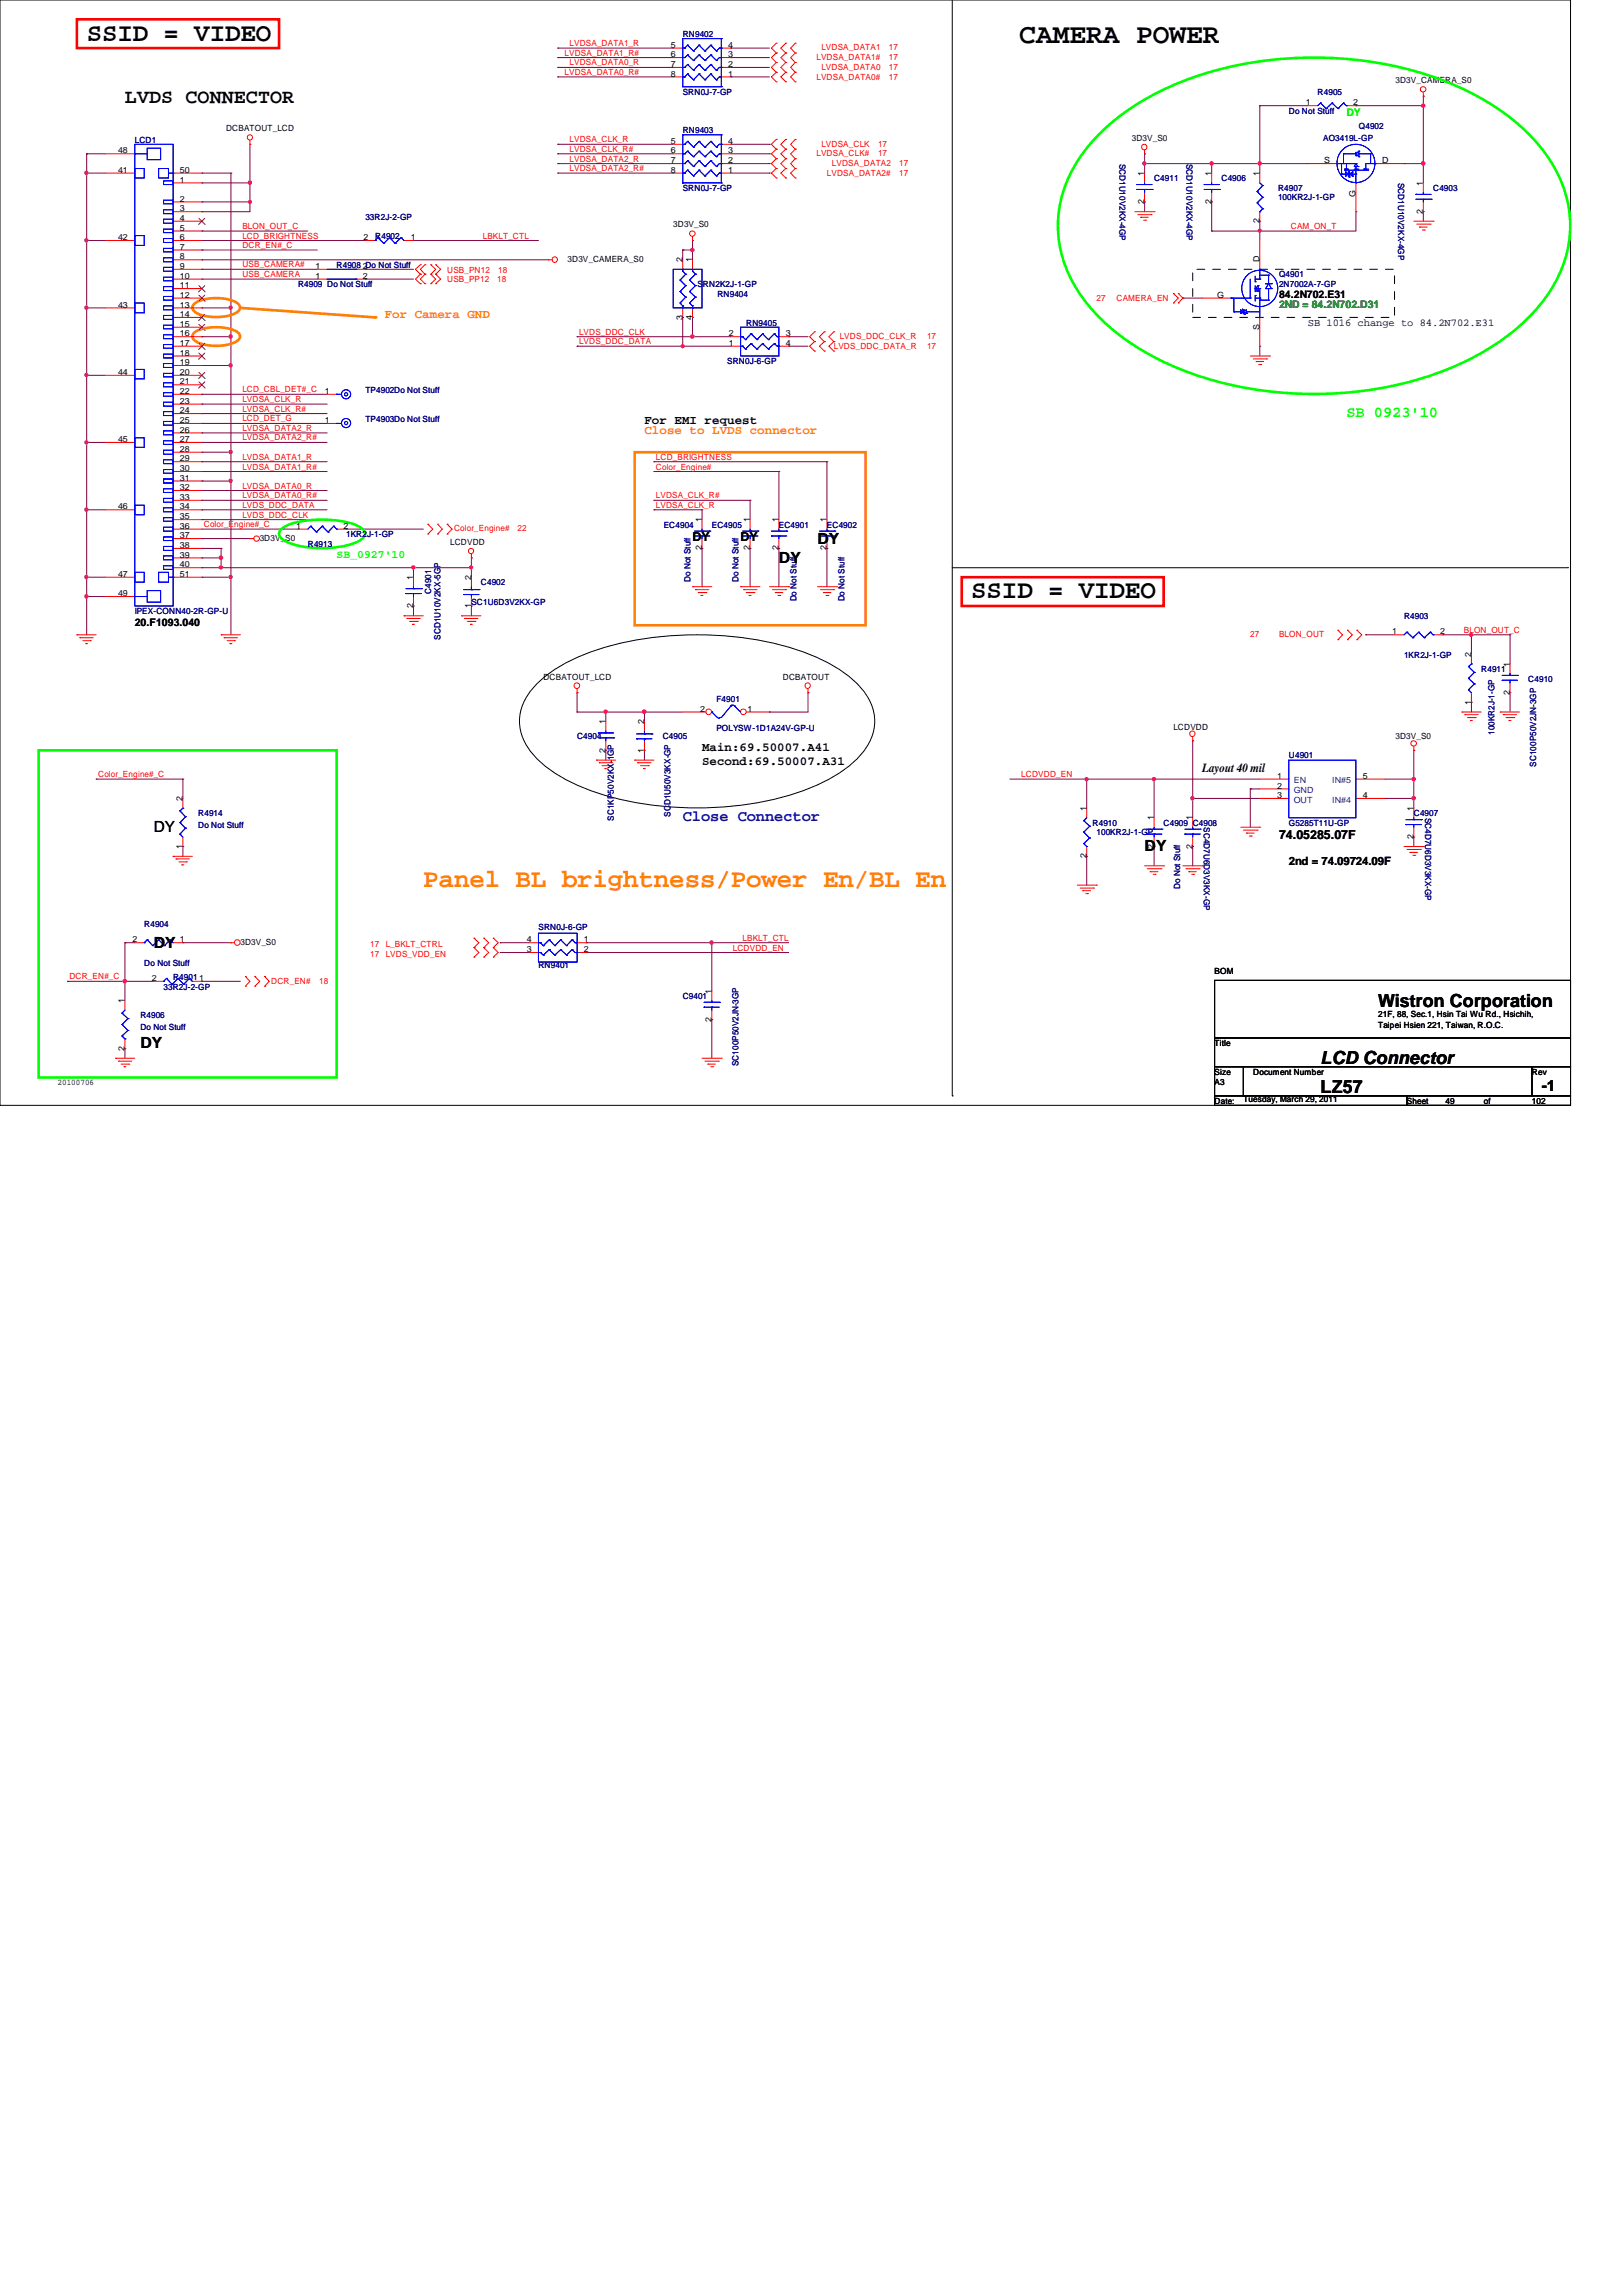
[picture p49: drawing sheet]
<svg xmlns="http://www.w3.org/2000/svg" width="210mm" height="297mm" viewBox="0 0 210 297" stroke-linecap="round" stroke-linejoin="round" font-family="sans-serif">
<defs><g id="words">
<text font-size="3.6" x="131.9" y="5.5">CAMERA POWER</text>
<g font-size="3.3">
<text x="11.2" y="5.2">SSID = VIDEO</text>
<text x="125.7" y="77.4">SSID = VIDEO</text>
</g>
<text font-size="3.3" fill="#ff8000" x="54.8" y="114.8">Panel BL brightness/Power En/BL En</text>
<text font-size="2.6" x="16.2" y="13.3">LVDS CONNECTOR</text>
<g font-size="2.3">
<text x="178.4" y="130.2">Wistron Corporation</text>
<text x="170.9" y="137.7">LCD Connector</text>
<text x="170.9" y="141.4">LZ57</text>
</g>
<text font-size="2" fill="#0f0" x="174.2" y="53.9">SB 0923'10</text>
<g font-size="2">
<text x="105.8" y="70.3">DY</text>
<text x="100.8" y="72.8">DY</text>
<text x="19.9" y="107.6">DY</text>
<text x="148.1" y="110.2">DY</text>
<text x="19.9" y="122.6">DY</text>
<text x="18.2" y="135.6">DY</text>
<text x="199.5" y="141.1">-1</text>
</g>
<text font-size="2" fill="#0000a0" x="88.3" y="106.2">Close Connector</text>
<g font-size="1.6" fill="#ff8000">
<text x="49.8" y="41.2">For Camera GND</text>
<text x="83.4" y="56.1">Close to LVDS connector</text>
</g>
<g font-size="1.6">
<text x="83.4" y="54.9">For EMI request</text>
<text x="89.6" y="70">DY</text>
<text x="95.8" y="70">DY</text>
<text x="90.8" y="97.2">Main:69.50007.A41</text>
<text x="90.8" y="99">Second:69.50007.A31</text>
<text x="155.6" y="99.9">Layout 40 mil</text>
<text x="165.5" y="108.5">74.05285.07F</text>
</g>
<text font-size="1.5" fill="#0f0" x="43.6" y="72.2">SB_0927'10</text>
<text font-size="1.5" x="166.8" y="111.9">2nd = 74.09724.09F</text>
<text font-size="1.4" fill="#0f0" x="174.2" y="14.9">DY</text>
<text font-size="1.4" fill="#008000" x="165.5" y="39.8">2ND = 84.2N702.D31</text>
<g font-size="1.4">
<text x="165.5" y="38.6">84.2N702.E31</text>
<text x="169.2" y="42.2">SB 1016 change to 84.2N702.E31</text>
<text x="17.4" y="80.9">20.F1093.040</text>
</g>
<g font-size="1.1" fill="#f00">
<text x="73.7" y="6">LVDSA_DATA1_R</text>
<text x="73.1" y="9.7">LVDSA_DATA0_R#</text>
<text x="73.1" y="7.2">LVDSA_DATA1_R#</text>
<text x="73.7" y="8.5">LVDSA_DATA0_R</text>
<text x="105.7" y="7.8">LVDSA_DATA1#</text>
<text x="105.7" y="10.3">LVDSA_DATA0#</text>
<text x="106.3" y="6.5">LVDSA_DATA1</text>
<text x="106.3" y="9">LVDSA_DATA0</text>
<text x="115" y="7.8">17</text>
<text x="115" y="10.3">17</text>
<text x="115" y="6.5">17</text>
<text x="115" y="9">17</text>
<text x="73.7" y="22.1">LVDSA_DATA2_R#</text>
<text x="73.7" y="20.9">LVDSA_DATA2_R</text>
<text x="73.7" y="18.4">LVDSA_CLK_R</text>
<text x="73.7" y="19.6">LVDSA_CLK_R#</text>
<text x="105.7" y="20.2">LVDSA_CLK#</text>
<text x="106.3" y="19">LVDSA_CLK</text>
<text x="107" y="22.7">LVDSA_DATA2#</text>
<text x="107.7" y="21.5">LVDSA_DATA2</text>
<text x="113.6" y="20.2">17</text>
<text x="113.6" y="19">17</text>
<text x="116.4" y="22.7">17</text>
<text x="116.4" y="21.5">17</text>
<text x="31.4" y="29.6">BLON_OUT_C</text>
<text x="167" y="29.6">CAM_ON_T</text>
<text x="31.4" y="34.6">USB_CAMERA#</text>
<text x="31.4" y="35.9">USB_CAMERA</text>
<text x="31.4" y="32.1">DCR_EN#_C</text>
<text x="31.4" y="30.9">LCD_BRIGHTNESS</text>
<text x="57.9" y="35.3">USB_PN12</text>
<text x="62.5" y="30.9">LBKLT_CTL</text>
<text x="64.5" y="35.3">18</text>
<text x="57.9" y="36.5">USB_PP12</text>
<text x="64.3" y="36.5">18</text>
<text x="141.9" y="38.9">27</text>
<text x="144.5" y="38.9">CAMERA_EN</text>
<text x="74.9" y="43.3">LVDS_DDC_CLK</text>
<text x="74.9" y="44.5">LVDS_DDC_DATA</text>
<text x="107.9" y="45.1">LVDS_DDC_DATA_R</text>
<text x="108.7" y="43.9">LVDS_DDC_CLK_R</text>
<text x="120" y="45.1">17</text>
<text x="120" y="43.9">17</text>
<text x="31.4" y="53.3">LVDSA_CLK_R#</text>
<text x="31.4" y="52">LVDSA_CLK_R</text>
<text x="31.4" y="50.8">LCD_CBL_DET#_C</text>
<text x="31.4" y="55.8">LVDSA_DATA2_R</text>
<text x="31.4" y="57">LVDSA_DATA2_R#</text>
<text x="31.4" y="59.5">LVDSA_DATA1_R</text>
<text x="31.4" y="54.5">LCD_DET_G</text>
<text x="84.9" y="59.5">LCD_BRIGHTNESS</text>
<text x="31.4" y="63.2">LVDSA_DATA0_R</text>
<text x="31.4" y="64.5">LVDSA_DATA0_R#</text>
<text x="31.4" y="65.7">LVDS_DDC_DATA</text>
<text x="31.4" y="60.7">LVDSA_DATA1_R#</text>
<text x="84.9" y="65.7">LVDSA_CLK_R</text>
<text x="84.9" y="60.7">Color_Engine#</text>
<text x="84.9" y="64.5">LVDSA_CLK_R#</text>
<text x="26.4" y="68.2">Color_Engine#_C</text>
<text x="31.4" y="67">LVDS_DDC_CLK</text>
<text x="58.8" y="68.7">Color_Engine#</text>
<text x="67" y="68.7">22</text>
<text x="161.8" y="82.5">27</text>
<text x="165.5" y="82.5">BLON_OUT</text>
<text x="189.4" y="81.9">BLON_OUT_C</text>
<text x="12.7" y="100.5">Color_Engine#_C</text>
<text x="132.2" y="100.5">LCDVDD_EN</text>
<text x="47.9" y="123.8">17</text>
<text x="47.9" y="122.5">17</text>
<text x="49.9" y="123.8">LVDS_VDD_EN</text>
<text x="49.9" y="122.5">L_BKLT_CTRL</text>
<text x="94.8" y="123">LCDVDD_EN</text>
<text x="96.1" y="121.7">LBKLT_CTL</text>
<text x="9" y="126.7">DCR_EN#_C</text>
<text x="35.1" y="127.3">DCR_EN#</text>
<text x="41.3" y="127.3">18</text>
</g>
<g font-size="1.1" fill="#000080">
<text x="88.3" y="4.8">RN9402</text>
<text x="88.3" y="17.2">RN9403</text>
<text x="88.3" y="12.3">SRN0J-7-GP</text>
<text x="166.8" y="14.7">Do Not Stuff</text>
<text x="170.5" y="12.3">R4905</text>
<text x="175.9" y="16.7">Q4902</text>
<text x="17.4" y="18.5">LCD1</text>
<text x="144.9" y="21.2" transform="rotate(90 144.9 21.2)">SCD1U10V2KX-4GP</text>
<text x="149.4" y="23.5">C4911</text>
<text x="153.5" y="21.2" transform="rotate(90 153.5 21.2)">SCD1U10V2KX-4GP</text>
<text x="158.1" y="23.5">C4906</text>
<text x="171.2" y="18.2">AO3419L-GP</text>
<text x="180.9" y="23.7" transform="rotate(90 180.9 23.7)">SCD1U10V2KX-4GP</text>
<text x="47.3" y="28.4">33R2J-2-GP</text>
<text x="88.3" y="24.7">SRN0J-7-GP</text>
<text x="165.4" y="24.7">R4907</text>
<text x="165.4" y="25.8">100KR2J-1-GP</text>
<text x="185.5" y="24.7">C4903</text>
<text x="43.6" y="34.7">R4908 Do Not Stuff</text>
<text x="48.6" y="30.9">R4902</text>
<text x="165.5" y="35.9">Q4901</text>
<text x="38.6" y="37.2">R4909 Do Not Stuff</text>
<text x="90.3" y="37.2">SRN2K2J-1-GP</text>
<text x="92.8" y="38.4">RN9404</text>
<text x="165.5" y="37.2">2N7002A-7-GP</text>
<text x="94.1" y="47.1">SRN0J-6-GP</text>
<text x="96.6" y="42.1">RN9405</text>
<text x="47.3" y="50.8">TP4902Do Not Stuff</text>
<text x="47.3" y="54.6">TP4903Do Not Stuff</text>
<text x="39.8" y="70.7">R4913</text>
<text x="44.8" y="69.5">1KR2J-1-GP</text>
<text x="85.9" y="68.3">EC4904</text>
<text x="92.1" y="68.3">EC4905</text>
<text x="100.8" y="68.3">EC4901</text>
<text x="107" y="68.3">EC4902</text>
<text x="55.8" y="76.8" transform="rotate(-90 55.8 76.8)">C4901</text>
<text x="62.2" y="75.7">C4902</text>
<text x="89.4" y="75.3" transform="rotate(-90 89.4 75.3)">Do Not Stuff</text>
<text x="95.6" y="75.3" transform="rotate(-90 95.6 75.3)">Do Not Stuff</text>
<text x="103.1" y="77.8" transform="rotate(-90 103.1 77.8)">Do Not Stuff</text>
<text x="109.3" y="77.8" transform="rotate(-90 109.3 77.8)">Do Not Stuff</text>
<text x="17.4" y="79.5">IPEX-CONN40-2R-GP-U</text>
<text x="57" y="82.8" transform="rotate(-90 57 82.8)">SCD1U10V2KX-5GP</text>
<text x="61" y="78.2">SC1U6D3V2KX-GP</text>
<text x="181.7" y="80.1">R4903</text>
<text x="181.7" y="85.2">1KR2J-1-GP</text>
<text x="191.7" y="87">R4911</text>
<text x="197.8" y="88.2">C4910</text>
<text x="74.7" y="95.6">C4904</text>
<text x="85.8" y="95.6">C4905</text>
<text x="92.7" y="90.8">F4901</text>
<text x="92.7" y="94.5">POLYSW-1D1A24V-GP-U</text>
<text x="193.4" y="95.1" transform="rotate(-90 193.4 95.1)">100KR2J-1-GP</text>
<text x="166.8" y="98.1">U4901</text>
<text x="198.8" y="99.2" transform="rotate(-90 198.8 99.2)">SC100P50V2JN-3GP</text>
<text x="25.7" y="105.6">R4914</text>
<text x="25.7" y="107.1">Do Not Stuff</text>
<text x="79.4" y="106.2" transform="rotate(-90 79.4 106.2)">SC1KP50V2KX-1GP</text>
<text x="86.8" y="105.7" transform="rotate(-90 86.8 105.7)">SCD1U50V3KX-GP</text>
<text x="141.4" y="106.8">R4910</text>
<text x="150.6" y="106.8">C4909 C4908</text>
<text x="155.8" y="107" transform="rotate(90 155.8 107)">SC4D7U6D3V3KX-GP</text>
<text x="166.8" y="106.8">G5285T11U-GP</text>
<text x="183" y="105.6">C4907</text>
<text x="184.4" y="105.8" transform="rotate(90 184.4 105.8)">SC4D7U6D3V3KX-GP</text>
<text x="141.9" y="108.1">100KR2J-1-GP</text>
<text x="18.7" y="119.9">R4904</text>
<text x="152.7" y="115" transform="rotate(-90 152.7 115)">Do Not Stuff</text>
<text x="18.7" y="125">Do Not Stuff</text>
<text x="69.7" y="125.3">RN9401</text>
<text x="69.7" y="120.3">SRN0J-6-GP</text>
<text x="18.2" y="131.7">R4906</text>
<text x="21.2" y="128">33R2J-2-GP</text>
<text x="22.4" y="126.7">R4901</text>
<text x="88.3" y="129.2">C9401</text>
<text x="18.2" y="133.2">Do Not Stuff</text>
<text x="95.6" y="137.9" transform="rotate(-90 95.6 137.9)">SC100P50V2JN-3GP</text>
</g>
<g font-size="1.1">
<text x="86.8" y="6.2">5</text>
<text x="86.8" y="7.4">6</text>
<text x="86.8" y="8.7">7</text>
<text x="86.8" y="9.9">8</text>
<text x="94.2" y="9.9">1</text>
<text x="94.2" y="8.7">2</text>
<text x="94.2" y="7.4">3</text>
<text x="94.2" y="6.2">4</text>
<text x="180.6" y="10.8">3D3V_CAMERA_S0</text>
<text x="29.3" y="17">DCBATOUT_LCD</text>
<text x="169" y="13.6">1</text>
<text x="175.1" y="13.6">2</text>
<text x="15.3" y="22.4">41</text>
<text x="15.3" y="19.9">48</text>
<text x="23.3" y="23.6">1</text>
<text x="23.3" y="22.4">50</text>
<text x="86.8" y="18.6">5</text>
<text x="86.8" y="19.9">6</text>
<text x="86.8" y="21.1">7</text>
<text x="86.8" y="22.4">8</text>
<text x="94.2" y="22.4">1</text>
<text x="94.2" y="21.1">2</text>
<text x="94.2" y="19.9">3</text>
<text x="94.2" y="18.6">4</text>
<text x="146.5" y="18.2">3D3V_S0</text>
<text x="148.1" y="22.8" transform="rotate(-90 148.1 22.8)">1</text>
<text x="156.8" y="22.8" transform="rotate(-90 156.8 22.8)">1</text>
<text x="163" y="22.8" transform="rotate(-90 163 22.8)">1</text>
<text x="171.4" y="21.1">S</text>
<text x="178.9" y="21.1">D</text>
<text x="23.3" y="26.1">2</text>
<text x="23.3" y="27.3">3</text>
<text x="23.3" y="28.6">4</text>
<text x="23.3" y="29.8">5</text>
<text x="87.1" y="29.4">3D3V_S0</text>
<text x="148.1" y="26.4" transform="rotate(-90 148.1 26.4)">2</text>
<text x="156.8" y="26.4" transform="rotate(-90 156.8 26.4)">2</text>
<text x="163" y="28.9" transform="rotate(-90 163 28.9)">2</text>
<text x="175.4" y="25.4" transform="rotate(-90 175.4 25.4)">G</text>
<text x="184.1" y="27.6" transform="rotate(-90 184.1 27.6)">2</text>
<text x="184.1" y="24" transform="rotate(-90 184.1 24)">1</text>
<text x="15.3" y="31.1">42</text>
<text x="23.3" y="31.1">6</text>
<text x="23.3" y="32.3">7</text>
<text x="23.3" y="33.6">8</text>
<text x="23.3" y="34.8">9</text>
<text x="40.8" y="34.8">1</text>
<text x="46.9" y="34.8">2</text>
<text x="47" y="31.1">2</text>
<text x="53.2" y="31.1">1</text>
<text x="73.4" y="33.9">3D3V_CAMERA_S0</text>
<text x="88.3" y="34" transform="rotate(-90 88.3 34)">2</text>
<text x="89.6" y="34" transform="rotate(-90 89.6 34)">1</text>
<text x="163" y="34" transform="rotate(-90 163 34)">D</text>
<text x="15.3" y="39.8">43</text>
<text x="23.3" y="36.1">10</text>
<text x="23.3" y="37.3">11</text>
<text x="23.3" y="38.5">12</text>
<text x="23.3" y="39.8">13</text>
<text x="23.3" y="41">14</text>
<text x="40.8" y="36.1">1</text>
<text x="46.9" y="36.1">2</text>
<text x="88.3" y="41.4" transform="rotate(-90 88.3 41.4)">3</text>
<text x="89.6" y="41.4" transform="rotate(-90 89.6 41.4)">4</text>
<text x="157.5" y="38.5">G</text>
<text x="23.3" y="42.3">15</text>
<text x="23.3" y="43.5">16</text>
<text x="23.3" y="44.7">17</text>
<text x="23.3" y="46">18</text>
<text x="23.3" y="47.2">19</text>
<text x="94.3" y="44.7">1</text>
<text x="94.3" y="43.5">2</text>
<text x="101.7" y="43.5">3</text>
<text x="101.7" y="44.7">4</text>
<text x="163" y="42.7" transform="rotate(-90 163 42.7)">S</text>
<text x="15.3" y="48.5">44</text>
<text x="23.3" y="48.5">20</text>
<text x="23.3" y="49.7">21</text>
<text x="23.3" y="51">22</text>
<text x="23.3" y="52.2">23</text>
<text x="23.3" y="53.5">24</text>
<text x="42" y="51">1</text>
<text x="15.3" y="57.2">45</text>
<text x="23.3" y="54.7">25</text>
<text x="23.3" y="56">26</text>
<text x="23.3" y="57.2">27</text>
<text x="23.3" y="58.5">28</text>
<text x="23.3" y="59.7">29</text>
<text x="42" y="54.7">1</text>
<text x="15.3" y="65.9">46</text>
<text x="23.3" y="61">30</text>
<text x="23.3" y="62.2">31</text>
<text x="23.3" y="63.4">32</text>
<text x="23.3" y="64.7">33</text>
<text x="23.3" y="65.9">34</text>
<text x="23.3" y="67.2">35</text>
<text x="23.3" y="68.4">36</text>
<text x="23.3" y="69.6">37</text>
<text x="23.3" y="70.9">38</text>
<text x="33.6" y="70">3D3V_S0</text>
<text x="38.3" y="68.4">1</text>
<text x="44.4" y="68.4">2</text>
<text x="58.3" y="70.5">LCDVDD</text>
<text x="90.8" y="71.2" transform="rotate(-90 90.8 71.2)">2</text>
<text x="90.8" y="67.6" transform="rotate(-90 90.8 67.6)">1</text>
<text x="97" y="71.2" transform="rotate(-90 97 71.2)">2</text>
<text x="97" y="67.6" transform="rotate(-90 97 67.6)">1</text>
<text x="100.8" y="71.2" transform="rotate(-90 100.8 71.2)">2</text>
<text x="100.8" y="67.6" transform="rotate(-90 100.8 67.6)">1</text>
<text x="107" y="71.2" transform="rotate(-90 107 71.2)">2</text>
<text x="107" y="67.6" transform="rotate(-90 107 67.6)">1</text>
<text x="15.3" y="74.6">47</text>
<text x="15.3" y="77.1">49</text>
<text x="23.3" y="72.1">39</text>
<text x="23.3" y="73.4">40</text>
<text x="23.3" y="74.6">51</text>
<text x="53.5" y="75" transform="rotate(-90 53.5 75)">1</text>
<text x="61" y="75" transform="rotate(-90 61 75)">2</text>
<text x="53.5" y="78.7" transform="rotate(-90 53.5 78.7)">2</text>
<text x="61" y="78.7" transform="rotate(-90 61 78.7)">1</text>
<text x="180.2" y="82.1">1</text>
<text x="186.4" y="82.1">2</text>
<text x="70.3" y="87.9">DCBATOUT_LCD</text>
<text x="101.3" y="87.9">DCBATOUT</text>
<text x="190.4" y="85" transform="rotate(-90 190.4 85)">2</text>
<text x="195.4" y="89.9" transform="rotate(-90 195.4 89.9)">2</text>
<text x="195.4" y="86.2" transform="rotate(-90 195.4 86.2)">1</text>
<text x="78.4" y="93.7" transform="rotate(-90 78.4 93.7)">1</text>
<text x="83.4" y="93.7" transform="rotate(-90 83.4 93.7)">2</text>
<text x="90.6" y="92.1">2</text>
<text x="96.7" y="92.1">1</text>
<text x="151.8" y="94.4">LCDVDD</text>
<text x="180.6" y="95.6">3D3V_S0</text>
<text x="190.4" y="91.1" transform="rotate(-90 190.4 91.1)">1</text>
<text x="78.4" y="97.4" transform="rotate(-90 78.4 97.4)">2</text>
<text x="83.4" y="97.4" transform="rotate(-90 83.4 97.4)">1</text>
<text x="165.3" y="100.8">1</text>
<text x="176.4" y="100.8">5</text>
<text x="23.6" y="103.7" transform="rotate(-90 23.6 103.7)">2</text>
<text x="140.6" y="104.9" transform="rotate(-90 140.6 104.9)">1</text>
<text x="149.3" y="106.1" transform="rotate(-90 149.3 106.1)">1</text>
<text x="154.3" y="106.1" transform="rotate(-90 154.3 106.1)">1</text>
<text x="165.3" y="102">2</text>
<text x="165.3" y="103.3">3</text>
<text x="176.4" y="103.3">4</text>
<text x="182.9" y="104.9" transform="rotate(-90 182.9 104.9)">1</text>
<text x="23.6" y="109.8" transform="rotate(-90 23.6 109.8)">1</text>
<text x="140.6" y="111" transform="rotate(-90 140.6 111)">2</text>
<text x="149.3" y="109.8" transform="rotate(-90 149.3 109.8)">2</text>
<text x="154.3" y="109.8" transform="rotate(-90 154.3 109.8)">2</text>
<text x="182.9" y="108.5" transform="rotate(-90 182.9 108.5)">2</text>
<text x="17.1" y="121.9">2</text>
<text x="23.3" y="121.9">1</text>
<text x="31.1" y="122.3">3D3V_S0</text>
<text x="68.2" y="123.2">3</text>
<text x="68.2" y="121.9">4</text>
<text x="75.6" y="121.9">1</text>
<text x="75.6" y="123.2">2</text>
<text x="16.1" y="129.8" transform="rotate(-90 16.1 129.8)">1</text>
<text x="19.6" y="126.9">2</text>
<text x="25.8" y="126.9">1</text>
<text x="92.1" y="128.6" transform="rotate(-90 92.1 128.6)">1</text>
<text x="157.2" y="126">BOM</text>
<text x="178.4" y="131.6">21F, 88, Sec.1, Hsin Tai Wu Rd., Hsichih,</text>
<text x="16.1" y="135.9" transform="rotate(-90 16.1 135.9)">2</text>
<text x="92.1" y="132.2" transform="rotate(-90 92.1 132.2)">2</text>
<text x="157.2" y="135.3">Title</text>
<text x="178.4" y="133">Taipei Hsien 221, Taiwan, R.O.C.</text>
<text x="7.5" y="140.3">20100706</text>
<text x="157.2" y="139.1">Size</text>
<text x="157.2" y="142.8">Date:</text>
<text x="157.2" y="140.3">A3</text>
<text x="160.9" y="142.6">Tuesday, March 29, 2011</text>
<text x="162.2" y="139.1">Document Number</text>
<text x="182.1" y="142.8">Sheet</text>
<text x="187.1" y="142.8">49</text>
<text x="192" y="142.8">of</text>
<text x="198.2" y="139.1">Rev</text>
<text x="198.2" y="142.8">102</text>
</g>
<g font-size="1.1" fill="#004080">
<text x="167.4" y="101.3">EN</text>
<text x="172.4" y="101.3">IN#5</text>
<text x="167.4" y="102.6">GND</text>
<text x="167.4" y="103.8">OUT</text>
<text x="172.4" y="103.8">IN#4</text>
</g>
</g></defs>
<path d="M0 0h203.2v143h-203.2z" fill="none" stroke="#000" stroke-width=".13"/>
<path d="M26.1 34.8h.1M26.1 36.1h.1M26.1 34.8h15M26.1 36.1h15M47.3 34.8h.1M47.3 36.1h.1M47.3 34.8h6.2M47.3 36.1h6.2M53.5 31.1h.1M53.5 31.1h16.2M83.4 92.1h.1M83.4 92.1h4.9" fill="none" stroke="#800040" stroke-width=".13"/>
<path d="M83.2 91.9h.3l.1 .2-.1 .1-.1 .1-.2-.1z" fill-rule="evenodd" fill="#f0f"/>
<path d="M83.2 91.9h.3l.1 .2-.1 .1-.1 .1-.2-.1z" fill="none" stroke="#f0f" stroke-width=".13"/>
<path d="M74.7 89.6h.1M74.7 89.6v2.5M78.4 92.1h.1M78.4 92.1h5" fill="none" stroke="#800040" stroke-width=".13"/>
<path d="M83.2 91.9h.3l.1 .2-.1 .1-.1 .1-.2-.1z" fill-rule="evenodd" fill="#f0f"/>
<path d="M83.2 91.9h.3l.1 .2-.1 .1-.1 .1-.2-.1z" fill="none" stroke="#f0f" stroke-width=".13"/>
<path d="M78.2 91.9h.3l.1 .2-.1 .1-.1 .1-.2-.1z" fill-rule="evenodd" fill="#f0f"/>
<path d="M78.2 91.9h.3l.1 .2-.1 .1-.1 .1-.2-.1z" fill="none" stroke="#f0f" stroke-width=".13"/>
<g fill="none" stroke="#800040" stroke-width=".13">
<path d="M32.3 26.1h.1M32.3 26.1v1.3M84.6 59.7h.1M84.6 59.7h22.4M107 59.7h.1M107 59.7v7.5M53.5 78.4h.1M53.5 73.4h.1M53.5 73.4v1.3M53.5 78.4v1.3M61 73.4h.1M61 78.4h.1"/>
<path d="M61 73.4v1.3M61 78.4v1.3M84.6 66h.1M84.6 61h.1M84.6 64.7h.1M84.6 66h6.2M84.6 61h16.2M84.6 64.7h12.5M90.8 66h.1M90.8 71h.1M90.8 66v1.2M90.8 71v4.9"/>
<path d="M97.1 71h.1M97.1 64.7h.1M97.1 64.7v2.5M97.1 71v4.9M100.8 61h.1M100.8 71h.1M100.8 61v6.2M100.8 71v4.9M107 71h.1M107 71v4.9M74.7 92.1h.1M74.7 92.1h3.7"/>
<path d="M78.4 92.1h.1M78.4 97.1h.1M78.4 92.1v1.2M78.4 97.1v1.2M83.4 92.1h.1M83.4 97.1h.1M83.4 92.1v1.2M83.4 97.1v1.2M99.6 92.1h.1M104.6 89.6h.1M104.6 89.6v2.5h-5"/>
</g>
<path d="M32.2 26h.3l.1 .1-.1 .2h-.2h-.1z" fill-rule="evenodd" fill="#f0f"/>
<path d="M32.2 26h.3l.1 .1-.1 .2h-.2h-.1z" fill="none" stroke="#f0f" stroke-width=".13"/>
<path d="M32.3 18.7h.1M32.3 18.7v5h-6.2M26.1 23.7h.1" fill="none" stroke="#800040" stroke-width=".13"/>
<path d="M32.2 23.5h.3l.1 .1-.1 .2h-.2h-.1z" fill-rule="evenodd" fill="#f0f"/>
<path d="M32.2 23.5h.3l.1 .1-.1 .2h-.2h-.1z" fill="none" stroke="#f0f" stroke-width=".13"/>
<g fill="none" stroke="#800040" stroke-width=".13">
<path d="M26.1 27.4h.1M26.1 26.1h.1M26.1 27.4h6.2M26.1 26.1h6.2M26.1 53.5h.1M26.1 56h.1M26.1 57.2h.1M26.1 59.7h.1M26.1 52.3h.1M26.1 53.5h16.2M26.1 56h16.2M26.1 57.2h16.2"/>
<path d="M26.1 59.7h16.2M26.1 52.3h16.2M26.1 63.5h.1M26.1 64.7h.1M26.1 66h.1M26.1 67.2h.1M26.1 61h.1M26.1 63.5h16.2M26.1 64.7h16.2M26.1 66h16.2M26.1 67.2h16.2M26.1 61h16.2"/>
<path d="M130.7 100.8h9.9M140.6 100.8h.1"/>
</g>
<path d="M140.4 100.6h.4v.2v.1l-.2 .1-.2-.1z" fill-rule="evenodd" fill="#f0f"/>
<path d="M140.4 100.6h.4v.2v.1l-.2 .1-.2-.1z" fill="none" stroke="#f0f" stroke-width=".13"/>
<g fill="none" stroke="#800040" stroke-width=".13">
<path d="M154.3 95.8h.1M154.3 95.8v7.5M149.4 109.5h.1M149.4 100.8h.1M149.4 100.8v5M149.4 109.5v2.5M161.8 102.1h.1M161.8 102.1h1.2M161.8 102.1v4.9M179.2 100.8h3.8M179.2 103.3h3.8M183 100.8h.1"/>
<path d="M183 103.3h.1M183 100.8v2.5"/>
</g>
<path d="M182.8 100.6h.3l.1 .2-.1 .1-.2 .1-.1-.1z" fill-rule="evenodd" fill="#f0f"/>
<path d="M182.8 100.6h.3l.1 .2-.1 .1-.2 .1-.1-.1z" fill="none" stroke="#f0f" stroke-width=".13"/>
<path d="M154.3 109.5h.1M154.3 103.3h.1M154.3 103.3v2.5M154.3 109.5v2.5M183 108.3h.1M183 108.3v1.2" fill="none" stroke="#800040" stroke-width=".13"/>
<path d="M154.2 103.1h.2l.1 .2-.1 .1-.1 .1-.1-.1z" fill-rule="evenodd" fill="#f0f"/>
<path d="M154.2 103.1h.2l.1 .2-.1 .1-.1 .1-.1-.1z" fill="none" stroke="#f0f" stroke-width=".13"/>
<path d="M183 103.3h.1M183 103.3v1.3" fill="none" stroke="#800040" stroke-width=".13"/>
<path d="M182.8 103.1h.3l.1 .2-.1 .1-.2 .1-.1-.1z" fill-rule="evenodd" fill="#f0f"/>
<path d="M182.8 103.1h.3l.1 .2-.1 .1-.2 .1-.1-.1z" fill="none" stroke="#f0f" stroke-width=".13"/>
<path d="M183 97.1h.1M183 97.1v3.7M149.4 100.8h.1M149.4 100.8h13.6" fill="none" stroke="#800040" stroke-width=".13"/>
<path d="M149.2 100.6h.3l.1 .2-.1 .1-.2 .1-.1-.1z" fill-rule="evenodd" fill="#f0f"/>
<path d="M149.2 100.6h.3l.1 .2-.1 .1-.2 .1-.1-.1z" fill="none" stroke="#f0f" stroke-width=".13"/>
<path d="M32.3 23.7h.1M32.3 23.7v2.4M154.3 103.3h.1M154.3 103.3h8.7" fill="none" stroke="#800040" stroke-width=".13"/>
<path d="M32.2 23.5h.3l.1 .1-.1 .2h-.2h-.1z" fill-rule="evenodd" fill="#f0f"/>
<path d="M32.2 23.5h.3l.1 .1-.1 .2h-.2h-.1z" fill="none" stroke="#f0f" stroke-width=".13"/>
<path d="M26.1 32.3h.1M26.1 32.3h15M26.1 72.2h.1M26.1 71h.1M26.1 72.2h2.5M26.1 71h2.5M28.6 72.2h.1M28.6 72.2v1.2" fill="none" stroke="#800040" stroke-width=".13"/>
<path d="M28.4 73.3h.3l.1 .1-.1 .1-.1 .1-.2-.1z" fill-rule="evenodd" fill="#f0f"/>
<path d="M28.4 73.3h.3l.1 .1-.1 .1-.1 .1-.2-.1z" fill="none" stroke="#f0f" stroke-width=".13"/>
<path d="M28.4 72h.3l.1 .1-.1 .2-.1 .1-.2-.1z" fill-rule="evenodd" fill="#f0f"/>
<path d="M28.4 72h.3l.1 .1-.1 .2-.1 .1-.2-.1z" fill="none" stroke="#f0f" stroke-width=".13"/>
<path d="M53.5 73.4h.1M53.5 73.4h7.5" fill="none" stroke="#800040" stroke-width=".13"/>
<path d="M60.8 73.3h.3l.1 .1-.1 .1-.1 .1-.2-.1z" fill-rule="evenodd" fill="#f0f"/>
<path d="M60.8 73.3h.3l.1 .1-.1 .1-.1 .1-.2-.1z" fill="none" stroke="#f0f" stroke-width=".13"/>
<g fill="none" stroke="#800040" stroke-width=".13">
<path d="M26.1 58.5h.1M26.1 54.8h.1M26.1 51h.1M26.1 47.3h.1M26.1 54.8h16.2M26.1 51h16.2M26.1 47.3h3.8M29.9 47.3h.1M29.9 47.3v11.2h-3.8M26.1 73.4h.1M26.1 62.2h.1M26.1 73.4h2.5"/>
<path d="M26.1 62.2h3.8"/>
</g>
<path d="M29.7 58.3h.3l.1 .2-.1 .1-.2 .1-.1-.1z" fill-rule="evenodd" fill="#f0f"/>
<path d="M29.7 58.3h.3l.1 .2-.1 .1-.2 .1-.1-.1z" fill="none" stroke="#f0f" stroke-width=".13"/>
<path d="M29.7 47.1h.3l.1 .1-.1 .2-.2 .1-.1-.1z" fill-rule="evenodd" fill="#f0f"/>
<path d="M29.7 47.1h.3l.1 .1-.1 .2-.2 .1-.1-.1z" fill="none" stroke="#f0f" stroke-width=".13"/>
<path d="M26.1 39.8h.1M26.1 39.8h3.8M29.9 43.6h.1M29.9 43.6v3.7" fill="none" stroke="#800040" stroke-width=".13"/>
<path d="M29.7 43.4h.3l.1 .1-.1 .2-.2 .1-.1-.1z" fill-rule="evenodd" fill="#f0f"/>
<path d="M29.7 43.4h.3l.1 .1-.1 .2-.2 .1-.1-.1z" fill="none" stroke="#f0f" stroke-width=".13"/>
<path d="M29.9 39.8h.1M29.9 39.8v3.8h-3.8M26.1 43.6h.1M29.9 58.5h.1M29.9 58.5v3.7M28.6 71h.1M28.6 71v1.2M61 72.2h.1M61 72.2v1.2" fill="none" stroke="#800040" stroke-width=".13"/>
<path d="M29.7 39.6h.3l.1 .2-.1 .2h-.2h-.1z" fill-rule="evenodd" fill="#f0f"/>
<path d="M29.7 39.6h.3l.1 .2-.1 .2h-.2h-.1z" fill="none" stroke="#f0f" stroke-width=".13"/>
<path d="M26.1 22.4h.1M26.1 22.4h3.8M26.1 74.7h.1M29.9 62.2h.1M29.9 62.2v12.5h-3.8" fill="none" stroke="#800040" stroke-width=".13"/>
<path d="M29.7 62h.3l.1 .2-.1 .2h-.2h-.1z" fill-rule="evenodd" fill="#f0f"/>
<path d="M29.7 62h.3l.1 .2-.1 .2h-.2h-.1z" fill="none" stroke="#f0f" stroke-width=".13"/>
<path d="M186.7 82.1h.1M186.7 82.1h8.7M190.4 90.8h.1M190.4 82.1h.1M190.4 82.1v2.5M190.4 90.8v1.3M195.4 82.1h.1M195.4 82.1v3.8" fill="none" stroke="#800040" stroke-width=".13"/>
<path d="M190.2 82h.3l.1 .1-.1 .2h-.1h-.2z" fill-rule="evenodd" fill="#f0f"/>
<path d="M190.2 82h.3l.1 .1-.1 .2h-.1h-.2z" fill="none" stroke="#f0f" stroke-width=".13"/>
<g fill="none" stroke="#800040" stroke-width=".13">
<path d="M11.2 22.4h.1M11.2 31.1h.1M11.2 22.4v17.4M26.1 29.9h.1M26.1 31.1h.1M26.1 29.9h13.7M26.1 31.1h21.2M29.9 22.4h.1M29.9 22.4v17.4M176.7 82.1h.1M176.7 82.1h3.8M195.4 89.6h.1"/>
<path d="M195.4 89.6v2.5"/>
</g>
<path d="M11 30.9h.3l.1 .2-.1 .1-.1 .1-.2-.1z" fill-rule="evenodd" fill="#f0f"/>
<path d="M11 30.9h.3l.1 .2-.1 .1-.1 .1-.2-.1z" fill="none" stroke="#f0f" stroke-width=".13"/>
<path d="M11.2 57.2h.1M11.2 57.2v8.8" fill="none" stroke="#800040" stroke-width=".13"/>
<path d="M11 57.1h.3l.1 .1-.1 .2h-.1h-.2z" fill-rule="evenodd" fill="#f0f"/>
<path d="M11 57.1h.3l.1 .1-.1 .2h-.1h-.2z" fill="none" stroke="#f0f" stroke-width=".13"/>
<path d="M11.2 77.2h.1M11.2 77.2v4.9" fill="none" stroke="#800040" stroke-width=".13"/>
<path d="M11 77h.3l.1 .1-.1 .2-.1 .1-.2-.1z" fill-rule="evenodd" fill="#f0f"/>
<path d="M11 77h.3l.1 .1-.1 .2-.1 .1-.2-.1z" fill="none" stroke="#f0f" stroke-width=".13"/>
<path d="M11.2 48.6h.1M11.2 48.6v8.6" fill="none" stroke="#800040" stroke-width=".13"/>
<path d="M11 48.4h.3l.1 .1-.1 .2h-.1h-.2z" fill-rule="evenodd" fill="#f0f"/>
<path d="M11 48.4h.3l.1 .1-.1 .2h-.1h-.2z" fill="none" stroke="#f0f" stroke-width=".13"/>
<path d="M11.2 39.8h.1M11.2 39.8v8.8" fill="none" stroke="#800040" stroke-width=".13"/>
<path d="M11 39.6h.3l.1 .2-.1 .2h-.1h-.2z" fill-rule="evenodd" fill="#f0f"/>
<path d="M11 39.6h.3l.1 .2-.1 .2h-.1h-.2z" fill="none" stroke="#f0f" stroke-width=".13"/>
<path d="M11.2 66h.1M11.2 66v8.7" fill="none" stroke="#800040" stroke-width=".13"/>
<path d="M11 65.8h.3l.1 .1-.1 .2-.1 .1-.2-.1z" fill-rule="evenodd" fill="#f0f"/>
<path d="M11 65.8h.3l.1 .1-.1 .2-.1 .1-.2-.1z" fill="none" stroke="#f0f" stroke-width=".13"/>
<g fill="none" stroke="#800040" stroke-width=".13">
<path d="M72.2 6.2h.1M72.2 9.9h.1M72.2 8.7h.1M72.2 7.5h.1M72.2 18.7h.1M72.2 19.9h.1M72.2 6.2h14.9M72.2 9.9h14.9M72.2 8.7h14.9M72.2 7.5h14.9M72.2 18.7h14.9M72.2 19.9h14.9"/>
<path d="M94.6 6.2h.1M94.6 7.5h.1M94.6 9.9h.1M94.6 8.7h.1M94.6 6.2h5M94.6 9.9h5M94.6 8.7h5M94.6 7.5h5M94.6 18.7h5M94.6 19.9h5M99.6 18.7h.1M99.6 19.9h.1"/>
<path d="M72.2 22.4h.1M72.2 21.2h.1M72.2 22.4h14.9M72.2 21.2h14.9M94.6 22.4h5M94.6 21.2h5M99.6 22.4h.1M99.6 21.2h.1M64.7 122h.1M64.7 122h3.8M92.1 122h.1M92.1 122h10"/>
</g>
<path d="M91.9 121.8h.3l.1 .1-.1 .2-.1 .1-.2-.1z" fill-rule="evenodd" fill="#f0f"/>
<path d="M91.9 121.8h.3l.1 .1-.1 .2-.1 .1-.2-.1z" fill="none" stroke="#f0f" stroke-width=".13"/>
<path d="M89.6 32.3h.1M89.6 32.3v1.3M64.7 123.2h.1M64.7 123.2h3.8M75.9 122h.1M75.9 123.2h.1M75.9 123.2h26.2M75.9 122h16.2M92.1 122h.1M92.1 131.9h.1M92.1 122v6.2M92.1 131.9v5" fill="none" stroke="#800040" stroke-width=".13"/>
<path d="M89.4 32.2h.4v.1v.2l-.2 .1-.2-.1z" fill-rule="evenodd" fill="#f0f"/>
<path d="M89.4 32.2h.4v.1v.2l-.2 .1-.2-.1z" fill="none" stroke="#f0f" stroke-width=".13"/>
<g fill="none" stroke="#800040" stroke-width=".13">
<path d="M88.3 32.3h.1M88.3 32.3v1.3M88.3 32.3h1.3M88.3 41.1h.1M88.3 41.1v3.7M89.6 41.1h.1M89.6 43.6h.1M89.6 43.6h5M89.6 41.1v2.5M102.1 44.8h.1M102.1 43.6h.1M102.1 44.8h2.5"/>
<path d="M102.1 43.6h2.5"/>
</g>
<path d="M89.4 43.4h.4v.1v.2l-.2 .1-.2-.1z" fill-rule="evenodd" fill="#f0f"/>
<path d="M89.4 43.4h.4v.1v.2l-.2 .1-.2-.1z" fill="none" stroke="#f0f" stroke-width=".13"/>
<path d="M88.3 44.8h.1M88.3 44.8h6.3" fill="none" stroke="#800040" stroke-width=".13"/>
<path d="M88.2 44.6h.3l.1 .2-.1 .1-.2 .1-.1-.1z" fill-rule="evenodd" fill="#f0f"/>
<path d="M88.2 44.6h.3l.1 .2-.1 .1-.2 .1-.1-.1z" fill="none" stroke="#f0f" stroke-width=".13"/>
<g fill="none" stroke="#800040" stroke-width=".13">
<path d="M11.2 19.9h.1M11.2 19.9h2.5M11.2 39.8h.1M11.2 31.1h.1M11.2 22.4h.1M11.2 39.8h2.5M11.2 31.1h2.5M11.2 22.4h2.5M89.6 31.1h.1M89.6 31.1v1.2M11.2 57.2h.1M11.2 48.6h.1"/>
<path d="M11.2 57.2h2.5M11.2 48.6h2.5M74.7 43.6h.1M74.7 44.8h.1M74.7 43.6h14.9M74.7 44.8h13.6M11.2 66h.1M11.2 74.7h.1M11.2 66h2.5M11.2 74.7h2.5"/>
</g>
<path d="M11 22.2h.3l.1 .2-.1 .1-.1 .1-.2-.1z" fill-rule="evenodd" fill="#f0f"/>
<path d="M11 22.2h.3l.1 .2-.1 .1-.1 .1-.2-.1z" fill="none" stroke="#f0f" stroke-width=".13"/>
<path d="M11.2 19.9h.1M11.2 19.9v2.5M11.2 77.2h.1M11.2 74.7h.1M11.2 74.7v2.5M11.2 77.2h2.5" fill="none" stroke="#800040" stroke-width=".13"/>
<path d="M11 74.5h.3l.1 .1-.1 .2-.1 .1-.2-.1z" fill-rule="evenodd" fill="#f0f"/>
<path d="M11 74.5h.3l.1 .1-.1 .2-.1 .1-.2-.1z" fill="none" stroke="#f0f" stroke-width=".13"/>
<path d="M26.1 33.6h.1M26.1 33.6h44.9M29.9 74.7h.1M29.9 74.7v7.4" fill="none" stroke="#800040" stroke-width=".13"/>
<path d="M29.7 74.5h.3l.1 .1-.1 .2-.2 .1-.1-.1z" fill-rule="evenodd" fill="#f0f"/>
<path d="M29.7 74.5h.3l.1 .1-.1 .2-.2 .1-.1-.1z" fill="none" stroke="#f0f" stroke-width=".13"/>
<path d="M8.7 127h.1M8.7 127h11.2M16.2 122h.1M16.2 135.7h.1M16.2 127h.1M16.2 122h1.2M16.2 122v5M16.2 135.7v1.2M26.1 127h.1M26.1 127h5" fill="none" stroke="#800040" stroke-width=".13"/>
<path d="M16 126.8h.3l.1 .1-.1 .2-.2 .1-.1-.1z" fill-rule="evenodd" fill="#f0f"/>
<path d="M16 126.8h.3l.1 .1-.1 .2-.2 .1-.1-.1z" fill="none" stroke="#f0f" stroke-width=".13"/>
<g fill="none" stroke="#800040" stroke-width=".13">
<path d="M26.1 68.5h12.5M28.6 73.4h24.9M38.6 68.5h.1M53.5 73.4h.1M12.4 100.8h.1M12.4 100.8h11.3M23.7 100.8h.1M23.7 109.5h.1M23.7 100.8v2.5M23.7 109.5v1.3M140.6 110.8h.1M140.6 100.8h.1"/>
<path d="M140.6 100.8v3.8M140.6 110.8v3.7M140.6 100.8h8.8M149.4 100.8h.1M16.2 127h.1M16.2 127v2.5M23.7 122h.1M23.7 122h6.2"/>
</g>
<path d="M53.3 73.3h.3l.1 .1-.1 .1-.1 .1-.2-.1z" fill-rule="evenodd" fill="#f0f"/>
<path d="M53.3 73.3h.3l.1 .1-.1 .1-.1 .1-.2-.1z" fill="none" stroke="#f0f" stroke-width=".13"/>
<g fill="none" stroke="#800040" stroke-width=".13">
<path d="M148.1 19.9h.1M148.1 19.9v1.3M163 13.7h.1M163 13.7h6.2M163 13.7v8.7M175.5 13.7h.1M175.5 13.7h8.7M163 21.2h.1M163 29.9h.1M163 29.9h12.5M184.2 27.4h.1M184.2 27.4v1.2"/>
<path d="M26.1 69.7h.1M26.1 69.7h6.2"/>
</g>
<path d="M162.9 29.7h.3v.1v.2l-.2 .1-.1-.1z" fill-rule="evenodd" fill="#f0f"/>
<path d="M162.9 29.7h.3v.1v.2l-.2 .1-.1-.1z" fill="none" stroke="#f0f" stroke-width=".13"/>
<path d="M148.1 21.2h.1M148.1 26.1h.1M148.1 21.2v1.2M148.1 26.1v1.3M156.8 21.2h.1M156.8 21.2h6.2" fill="none" stroke="#800040" stroke-width=".13"/>
<path d="M162.9 21h.3v.1v.2l-.2 .1-.1-.1z" fill-rule="evenodd" fill="#f0f"/>
<path d="M162.9 21h.3v.1v.2l-.2 .1-.1-.1z" fill="none" stroke="#f0f" stroke-width=".13"/>
<path d="M156.6 21h.3l.1 .1-.1 .2-.1 .1-.2-.1z" fill-rule="evenodd" fill="#f0f"/>
<path d="M156.6 21h.3l.1 .1-.1 .2-.1 .1-.2-.1z" fill="none" stroke="#f0f" stroke-width=".13"/>
<g fill="none" stroke="#800040" stroke-width=".13">
<path d="M184.2 12.4h.1M184.2 12.4v1.3M153.1 38.6h.1M153.1 38.6h2.5M163 28.6h.1M163 21.2h.1M163 29.9h.1M163 28.6v2.5M163 21.2h6.2M175.5 27.4h.1M175.5 27.4v2.5M181.7 21.2h.1"/>
<path d="M181.7 21.2h2.5M184.2 21.2h.1M184.2 21.2v2.5M163 44.8h.1M163 44.8v1.3"/>
</g>
<path d="M184 21h.3l.1 .1-.1 .2-.2 .1-.1-.1z" fill-rule="evenodd" fill="#f0f"/>
<path d="M184 21h.3l.1 .1-.1 .2-.2 .1-.1-.1z" fill="none" stroke="#f0f" stroke-width=".13"/>
<path d="M184.2 13.7h.1M184.2 13.7v7.5" fill="none" stroke="#800040" stroke-width=".13"/>
<path d="M184 13.5h.3l.1 .2-.1 .1-.2 .1-.1-.1z" fill-rule="evenodd" fill="#f0f"/>
<path d="M184 13.5h.3l.1 .2-.1 .1-.2 .1-.1-.1z" fill="none" stroke="#f0f" stroke-width=".13"/>
<path d="M148.1 21.2h.1M148.1 21.2h8.7M156.8 21.2h.1M156.8 21.2v1.2" fill="none" stroke="#800040" stroke-width=".13"/>
<path d="M147.9 21h.3l.1 .1-.1 .2-.1 .1-.2-.1z" fill-rule="evenodd" fill="#f0f"/>
<path d="M147.9 21h.3l.1 .1-.1 .2-.1 .1-.2-.1z" fill="none" stroke="#f0f" stroke-width=".13"/>
<path d="M156.8 26.1h.1M156.8 29.9h.1M156.8 26.1v3.8M156.8 29.9h6.2M44.8 68.5h.1M44.8 68.5h10" fill="none" stroke="#800040" stroke-width=".13"/>
<g fill="none" stroke="#f00" stroke-width=".13">
<path d="M32.3 18.7h.1M32.3 18.2v.5M100.5 6.9h.1M100.5 5.6h.1M100.5 8.1h.1M100.5 10.6h.1M100.5 9.4h.1M100.5 19.3h.1M100.5 18h.1M100.5 5.6l-.7 .6 .7 .7M100.5 6.9l-.7 .6 .7 .6M100.5 8.1l-.7 .6 .7 .7"/>
<path d="M100.5 9.4l-.7 .5 .7 .7M100.5 18l-.7 .7 .7 .6M100.5 19.3l-.7 .6 .7 .6M101.7 5.6h.1M101.7 6.9h.1M101.7 8.1h.1M101.7 9.4h.1M101.7 10.6h.1M101.7 19.3h.1M101.7 18h.1M101.7 5.6l-.7 .6 .7 .7M101.7 6.9l-.7 .6 .7 .6"/>
<path d="M101.7 8.1l-.7 .6 .7 .7M101.7 9.4l-.7 .5 .7 .7M101.7 19.3l-.7 .6 .7 .6M101.7 18l-.7 .7 .7 .6M102.9 6.9h.1M102.9 5.6h.1M102.9 8.1h.1M102.9 10.6h.1M102.9 9.4h.1M102.9 19.3h.1M102.9 18h.1M102.9 5.6l-.6 .6 .6 .7"/>
<path d="M102.9 6.9l-.6 .6 .6 .6M102.9 9.4l-.6 .5 .6 .7M102.9 8.1l-.6 .6 .6 .7M102.9 19.3l-.6 .6 .6 .6M102.9 18l-.6 .7 .6 .6M148.1 19.9h.1M148.1 19.4v.5M184.2 12.4h.1M184.2 11.9v.5M54.4 36.7h.1M54.4 35.5h.1M54.4 34.2h.1"/>
<path d="M54.4 35.5l-.6 .6 .6 .6M54.4 34.2l-.6 .6 .6 .7M55 36.7h.1M55 35.5h.1M55 34.2h.1M55 35.5l-.6 .6 .6 .6M55 34.2l-.6 .6 .6 .7M55.8 35.5h.1M55.8 36.7h.1M55.8 34.2h.1M55.8 35.5l.6 .6-.6 .6M55.8 34.2l.6 .6-.6 .7"/>
<path d="M56.4 36.7h.1M56.4 35.5h.1M56.4 34.2h.1M56.4 35.5l.6 .6-.6 .6M56.4 34.2l.6 .6-.6 .7M71 33.6h.1M71 33.6h.5M89.6 31.1h.1M89.6 30.6v.5M100.5 23h.1M100.5 21.8h.1M100.5 20.5h.1"/>
<path d="M100.5 20.5l-.7 .7 .7 .6M100.5 21.8l-.7 .6 .7 .6M101.7 21.8h.1M101.7 23h.1M101.7 20.5h.1M101.7 21.8l-.7 .6 .7 .6M101.7 20.5l-.7 .7 .7 .6M102.9 23h.1M102.9 21.8h.1M102.9 20.5h.1M102.9 21.8l-.6 .6 .6 .6M102.9 20.5l-.6 .7 .6 .6"/>
<path d="M146.9 27.4h2.5M147.2 27.8h1.8M147.6 28.1h.1M147.6 28.1h1M148 28.5h.3M148.3 28.5h.1M149 27.8h.1M149.4 27.4h.1M151.8 39.2h.1M151.8 38h.1M151.8 38l.7 .6-.7 .6M152.5 38h.1"/>
<path d="M152.5 39.2h.1M152.5 38l.6 .6-.6 .6M183 28.6h2.5M183.3 29h1.8M183.7 29.4h.1M183.7 29.4h1M184.1 29.8h.2M184.3 29.8h.1M185.1 29h.1M185.5 28.6h.1M105.4 45.4h.1M105.4 44.2h.1"/>
<path d="M105.4 42.9h.1M105.4 44.2l-.6 .6 .6 .6M105.4 42.9l-.6 .7 .6 .6M106.7 44.2h.1M106.7 45.4h.1M106.7 42.9h.1M106.7 44.2l-.7 .6 .7 .6M106.7 42.9l-.7 .7 .7 .6M107.9 45.4h.1M107.9 44.2h.1M107.9 42.9h.1M107.9 44.2l-.6 .6 .6 .6"/>
<path d="M107.9 42.9l-.6 .7 .6 .6M161.8 46.1h2.5M162.2 46.4h1.7M162.6 46.8h.1M162.6 46.8h.9M162.9 47.2h.3M163.2 47.2h.1M163.9 46.4h.1M164.3 46.1h.1M32.3 69.7h.1M32.3 69.7h.6M52.3 79.7h.1"/>
<path d="M52.3 79.7h2.5M55.4 69.1h.1M55.4 67.8h.1M55.4 67.8l.6 .7-.6 .6M56.6 67.8h.1M56.6 69.1h.1M56.6 67.8l.6 .7-.6 .6M57.9 69.1h.1M57.9 67.8h.1M57.9 67.8l.6 .7-.6 .6M59.7 79.7h.1M59.7 79.7h2.5"/>
<path d="M61 72.2h.1M61 71.7v.5M89.6 75.9h.1M89.6 75.9h2.5M90 76.3h.1M90 76.3h1.7M90.3 76.7h1.1M90.7 77h.1M90.7 77h.3M91.4 76.7h.1M95.8 75.9h.1M95.8 75.9h2.5"/>
<path d="M96.2 76.3h.1M96.2 76.3h1.8M96.6 76.7h1M96.9 77h.1M96.9 77h.3M97.6 76.7h.1M99.6 75.9h2.5M99.9 76.3h1.8M100.3 76.7h.1M100.3 76.7h1M100.7 77h.2M100.9 77h.1"/>
<path d="M101.7 76.3h.1M102.1 75.9h.1M105.8 75.9h2.5M106.2 76.3h1.7M106.6 76.7h.1M106.6 76.7h.9M106.9 77h.2M107.1 77h.1M107.9 76.3h.1M108.3 75.9h.1M9.9 82.1h.1M9.9 82.1h2.5"/>
<path d="M10.3 82.5h.1M10.3 82.5h1.8M10.7 82.9h1M11.1 83.3h.1M11.1 83.3h.2M11.7 82.9h.1M28.6 82.1h.1M28.6 82.1h2.5M29 82.5h.1M29 82.5h1.7M29.4 82.9h1M29.8 83.3h.1"/>
<path d="M29.8 83.3h.2M30.4 82.9h.1M52.7 80h.1M52.7 80h1.7M53 80.4h1M53.4 80.8h.1M53.4 80.8h.2M54 80.4h.1M60.1 80h.1M60.1 80h1.7M60.5 80.4h1M60.9 80.8h.1"/>
<path d="M60.9 80.8h.2M61.5 80.4h.1M74.7 89.6h.1M74.7 89.1v.5M77.2 98.3h.1M77.2 98.3h2.5M77.6 98.7h.1M77.6 98.7h1.7M77.9 99.1h1M78.3 99.4h.1M78.3 99.4h.2M78.9 99.1h.1"/>
<path d="M82.1 98.3h.1M82.1 98.3h2.5M82.5 98.7h.1M82.5 98.7h1.7M82.9 99.1h1M83.3 99.4h.1M83.3 99.4h.2M83.9 99.1h.1M104.6 89.6h.1M104.6 89.1v.5M154.3 95.8h.1M154.3 95.3v.5"/>
<path d="M173.1 82.8h.1M173.1 81.5h.1M173.1 81.5l.6 .6-.6 .7M174.4 81.5h.1M174.4 82.8h.1M174.4 81.5l.6 .6-.6 .7M175.6 82.8h.1M175.6 81.5h.1M175.6 81.5l.6 .6-.6 .7M183 97.1h.1M183 96.6v.5M189.2 92.1h.1"/>
<path d="M189.2 92.1h2.5M189.6 92.5h.1M189.6 92.5h1.7M189.9 92.8h1M190.3 93.2h.1M190.3 93.2h.2M190.9 92.8h.1M194.1 92.1h.1M194.1 92.1h2.5M194.5 92.5h.1M194.5 92.5h1.8M194.9 92.8h1"/>
<path d="M195.3 93.2h.1M195.3 93.2h.2M195.9 92.8h.1M22.4 110.8h.1M22.4 110.8h2.5M22.8 111.1h.1M22.8 111.1h1.7M23.2 111.5h.9M23.5 111.9h.1M23.5 111.9h.3M24.1 111.5h.1M139.4 114.5h2.5"/>
<path d="M139.8 114.9h1.7M140.1 115.2h.1M140.1 115.2h1M140.5 115.6h.3M140.8 115.6h.1M141.5 114.9h.1M141.9 114.5h.1M148.1 112h2.5M148.5 112.4h1.7M148.8 112.8h.1M148.8 112.8h1.1M149.2 113.1h.3"/>
<path d="M149.5 113.1h.1M150.2 112.4h.1M150.6 112h.1M153.1 112h2.5M153.5 112.4h1.7M153.8 112.8h.1M153.8 112.8h1M154.2 113.1h.3M154.5 113.1h.1M155.2 112.4h.1M155.6 112h.1M160.6 107h2.4"/>
<path d="M160.9 107.4h1.8M161.3 107.8h.1M161.3 107.8h1M161.7 108.2h.2M161.9 108.2h.1M162.7 107.4h.1M163 107h.1M181.7 109.5h2.5M182.1 109.9h1.7M182.5 110.3h.1M182.5 110.3h1M182.8 110.7h.3"/>
<path d="M183.1 110.7h.1M183.8 109.9h.1M184.2 109.5h.1M14.9 136.9h.1M14.9 136.9h2.5M15.3 137.3h.1M15.3 137.3h1.8M15.7 137.7h1M16 138h.1M16 138h.3M16.7 137.7h.1M29.9 122h.1"/>
<path d="M29.9 122h.5M31.7 127.6h.1M31.7 126.3h.1M31.7 126.3l.6 .7-.6 .6M33 126.3h.1M33 127.6h.1M33 126.3l.6 .7-.6 .6M34.2 127.6h.1M34.2 126.3h.1M34.2 126.3l.6 .7-.6 .6M61.3 123.8h.1M61.3 122.6h.1"/>
<path d="M61.3 121.4h.1M61.3 122.6l.7 .6-.7 .6M61.3 121.4l.7 .6-.7 .6M62.6 122.6h.1M62.6 123.8h.1M62.6 121.4h.1M62.6 122.6l.6 .6-.6 .6M62.6 121.4l.6 .6-.6 .6M63.8 123.8h.1M63.8 122.6h.1M63.8 121.4h.1M63.8 122.6l.7 .6-.7 .6"/>
<path d="M63.8 121.4l.7 .6-.7 .6M90.8 136.9h2.5M91.2 137.3h1.8M91.6 137.7h.1M91.6 137.7h1M92 138h.2M92.2 138h.1M93 137.3h.1M93.3 136.9h.1"/>
<circle cx="32.3" cy="17.8" r=".34"/>
<circle cx="148.1" cy="19" r=".35"/>
<circle cx="184.2" cy="11.6" r=".36"/>
<circle cx="71.8" cy="33.6" r=".35"/>
<circle cx="89.6" cy="30.2" r=".36"/>
<circle cx="33.2" cy="69.7" r=".36"/>
<circle cx="61" cy="71.3" r=".34"/>
<circle cx="74.6" cy="88.7" r=".37"/>
<circle cx="104.5" cy="88.7" r=".35"/>
<circle cx="154.3" cy="94.9" r=".35"/>
<circle cx="182.9" cy="96.2" r=".36"/>
<circle cx="30.7" cy="121.9" r=".37"/>
</g>
<path d="M157.2 126.8h46v7.5h-46zM157.2 134.3h46v3.7h-46zM157.2 138h3.7v3.8h-3.7zM160.9 138h37.3v3.8h-37.3zM198.2 138h5v3.8h-5zM157.2 141.8h24.9v1.2h-24.9zM182.1 141.8h21.1v1.2h-21.1z" fill="none" stroke="#000" stroke-width=".13"/>
<path d="M9.9 2.5h26.2v3.7h-26.2z" fill="none" stroke="#f00" stroke-width=".34"/>
<path d="M31.1 39.8l17.5 1.3M82.1 58.5h29.9v22.4h-29.9z" fill="none" stroke="#ff8000" stroke-width=".34"/>
<circle cx="48.6" cy="41.1" r=".17" fill="#ff8000"/>
<path d="M25 39.5a3.2 3.2 0 0 1 2.2-.9 6.1 6.1 0 0 1 3.4 .6l.4 .3 .1 .3a1.67 1.67 0 0 1-1.6 1.1 6.2 6.2 0 0 1-4.2-.5l-.3-.3-.1-.3zM25 43.2a3.2 3.2 0 0 1 2.2-.8 6.3 6.3 0 0 1 3.4 .5l.4 .3 .1 .3a1.67 1.67 0 0 1-1.6 1.1 6.2 6.2 0 0 1-4.2-.5l-.3-.3-.1-.3z" fill="none" stroke="#ff8000" stroke-width=".34"/>
<path d="M123.2 -.1v141.9M123.2 73.4h79.7M202.9 73.4h.1M69.7 88.3a20.9 20.9 0 0 1 8.3-4.5 44.1 44.1 0 0 1 26.1 .6 17.4 17.4 0 0 1 7.5 4.8 6.1 6.1 0 0 1 0 8.2 17.5 17.5 0 0 1-7.5 4.8 43.3 43.3 0 0 1-27.8 0 17.4 17.4 0 0 1-7.5-4.8 6.1 6.1 0 0 1 0-8.2zM123.2 141.8h.1" fill="none" stroke="#000" stroke-width=".13"/>
<path d="M124.5 74.7h26.1v3.7h-26.1z" fill="none" stroke="#f00" stroke-width=".34"/>
<path d="M142.7 16.9a34.4 34.4 0 0 1 15-7.9 48.5 48.5 0 0 1 31.1 2.3 26.7 26.7 0 0 1 12 9.8 15.1 15.1 0 0 1-1 17.7 29.3 29.3 0 0 1-13 9.2 48.2 48.2 0 0 1-35.5-.9 26.7 26.7 0 0 1-12-9.8 15.2 15.2 0 0 1 1-17.7l1.1-1.4zM36.5 68.3a9.4 9.4 0 0 1 5.2-1.1 9.6 9.6 0 0 1 5.1 1.1l.3 .4 .1 .3a1.96 1.96 0 0 1-1.6 1.4 13.8 13.8 0 0 1-8.5-.3l-.6-.3a.81 .81 0 0 1 0-1.5zM5 97.1h38.6v42.3h-38.6z" fill="none" stroke="#0f0" stroke-width=".34"/>
<path d="M154.3 34.8h26.2v6.3h-26.2z" fill="none" stroke="#000" stroke-width=".13" stroke-dasharray="1 1 1 1 1 1 1 1"/>
<g fill="none" stroke="#f00" stroke-width=".13">
<path d="M13.7 19.9h3.7M13.7 31.1h3.7M13.7 39.8h3.7M13.7 22.4h3.7M22.4 23.7h3.7M22.4 26.1h3.7M22.4 27.4h3.7M22.4 28.6h3.7M22.4 29.9h3.7M22.4 31.1h3.7M22.4 32.3h3.7M22.4 33.6h3.7"/>
<path d="M22.4 34.8h3.7M22.4 36.1h3.7M22.4 37.3h3.7M22.4 38.6h3.7M22.4 39.8h3.7M22.4 22.4h3.7M148.1 22.4v1.3M148.1 24.9v1.2M155.6 38.6h3.7M163 31.1v3.7M184.2 23.7v1.2M184.2 26.1v1.3"/>
<path d="M13.7 48.6h3.7M13.7 57.2h3.7M22.4 41.1h3.7M22.4 42.3h3.7M22.4 43.6h3.7M22.4 44.8h3.7M22.4 46.1h3.7M22.4 47.3h3.7M22.4 48.6h3.7M22.4 49.8h3.7M22.4 51h3.7M22.4 52.3h3.7"/>
<path d="M22.4 53.5h3.7M22.4 54.8h3.7M22.4 56h3.7M22.4 57.2h3.7M22.4 58.5h3.7M22.4 59.7h3.7M94.6 43.6h1.2M94.6 44.8h1.2M100.8 43.6h1.3M100.8 44.8h1.3M163 41.1v3.7M13.7 66h3.7"/>
<path d="M13.7 74.7h3.7M13.7 77.2h3.7M22.4 61h3.7M22.4 62.2h3.7M22.4 63.5h3.7M22.4 64.7h3.7M22.4 66h3.7M22.4 67.2h3.7M22.4 68.5h3.7M22.4 69.7h3.7M22.4 71h3.7M22.4 72.2h3.7"/>
<path d="M22.4 73.4h3.7M22.4 74.7h3.7M53.5 74.7v1.2M53.5 77.2v1.2M61 74.7v1.2M61 77.2v1.2M97.1 67.2v1.3M97.1 69.7v1.3M100.8 67.2v1.3M100.8 69.7v1.3M83.4 93.3v1.3M83.4 95.8v1.3"/>
<path d="M190.4 84.6v1.3M190.4 89.6v1.2M195.4 85.9v1.2M195.4 88.3v1.3M154.3 105.8v1.2M154.3 108.3v1.2M163 100.8h3.8M163 102.1h3.8M163 103.3h3.8M175.5 100.8h3.7M175.5 103.3h3.7M17.4 122h1.3"/>
<path d="M22.4 122h1.3"/>
</g>
<g fill="none" stroke="#00f" stroke-width=".13">
<path d="M17.4 18.7h5v59.7h-5zM17.4 19.9h.1M17.4 19.9h1.6M19 19.2h1.8v1.5h-1.8zM17.4 21.8h1.3v1.2h-1.3zM17.4 30.5h1.3v1.2h-1.3zM17.4 39.2h1.3v1.3h-1.3zM20.5 21.8h1.3v1.2h-1.3zM21.2 23.4h1.2v.5h-1.2zM21.2 25.9h1.2v.5h-1.2zM21.2 27.1h1.2v.5h-1.2zM21.2 28.4h1.2v.5h-1.2z"/>
<path d="M21.2 29.6h1.2v.5h-1.2zM21.2 30.9h1.2v.5h-1.2zM21.2 32.1h1.2v.5h-1.2zM21.2 33.4h1.2v.5h-1.2zM21.2 34.6h1.2v.5h-1.2zM21.2 35.9h1.2v.4h-1.2zM21.2 37.1h1.2v.5h-1.2zM21.2 38.4h1.2v.4h-1.2zM21.2 39.6h1.2v.5h-1.2zM21.8 22.4h.6M22.4 22.4h.1M147.1 23.9h.1"/>
<path d="M147.1 23.9h2M147.1 24.5h2M148.1 23.9h.1M148.1 24.5h.1M148.1 23.7v.2M148.1 24.5v.4M149.1 24.5h.1M159.3 38.6h.1M159.3 38.6h2.5M159.7 38.6v1.7M160.8 40l.1 .1M161.8 38.6h.1"/>
<path d="M161.8 36.1v2.5M162.4 38.2h.1M162.4 36.4h.1M162.4 37.7h.1M162.4 37.3h.1M162.4 38.6h.6M162.4 35.7v.7M162.4 37v.7M162.4 38.2v.7M162.4 36.1h.6M162.4 37.3h.6M162.4 37.3l.4 .4"/>
<path d="M162.8 37h.1M162.8 37.7h.1M162.8 37l-.4 .3M162.8 37v.7M163 36.1h.1M163 34.8h.1M163 38.6h.1M163 37.3h.1M163 38.8h.1M163 34.8v1.3M163 37.3v3.8M163 35.6h1.2"/>
<path d="M163 38.8h1.2M163.8 36.7h.1M163.8 37.3h.1M163.8 37.3h.7M163.8 36.7h.7M164.2 35.6h.1M164.2 36.7h.1M164.2 38.8h.1M164.2 35.6v1.1M164.2 37.3v1.5M164.2 36.7l.3 .6M164.2 36.7l-.4 .6"/>
<path d="M164.5 36.7h.1M164.5 37.3h.1M183.2 25.1h.1M183.2 25.1h2M183.2 25.8h2M184.2 25.1h.1M184.2 25.8h.1M184.2 24.9v.2M184.2 25.8v.3M185.2 25.8h.1M17.4 47.8h1.3v1.2h-1.3zM17.4 56.6h1.3v1.3h-1.3z"/>
<path d="M21.2 40.8h1.2v.5h-1.2zM21.2 42.1h1.2v.4h-1.2zM21.2 43.3h1.2v.5h-1.2zM21.2 44.6h1.2v.4h-1.2zM21.2 45.8h1.2v.5h-1.2zM21.2 47h1.2v.5h-1.2zM21.2 48.3h1.2v.5h-1.2zM21.2 49.5h1.2v.5h-1.2zM21.2 50.8h1.2v.5h-1.2zM21.2 52h1.2v.5h-1.2zM21.2 53.3h1.2v.5h-1.2zM21.2 54.5h1.2v.5h-1.2z"/>
<path d="M21.2 55.8h1.2v.5h-1.2zM21.2 57h1.2v.5h-1.2zM21.2 58.3h1.2v.5h-1.2zM21.2 59.5h1.2v.5h-1.2zM95.8 42.3h5v3.8h-5zM95.8 43.6h.1M95.8 44.8h.3M95.8 43.6h.3M96.1 44.8h.1M96.1 43.6h.1M96.1 44.8l.4 .4M96.1 43.6l.4 .3"/>
<path d="M96.5 45.2h.1M96.5 43.9h.1M97.2 44.4h.1M97.2 43.2h.1M97.2 44.4l-.7 .8M97.2 44.4l.8 .8M97.2 43.2l.8 .7M97.2 43.2l-.7 .7M98 45.2h.1M98 43.9h.1M98.7 44.4h.1M98.7 43.2h.1"/>
<path d="M98.7 44.4l-.7 .8M98.7 44.4l.7 .8M98.7 43.2l.7 .7M98.7 43.2l-.7 .7M99.4 45.2h.1M99.4 43.9h.1M100.2 44.4h.1M100.2 43.2h.1M100.2 44.4l-.8 .8M100.2 44.4l.4 .4M100.2 43.2l.4 .4M100.2 43.2l-.8 .7"/>
<path d="M100.6 44.8h.1M100.6 43.6h.1M100.6 44.8h.2M100.6 43.6h.2M100.8 44.8h.1M159.7 40.3h.1M159.7 40.3h.9M160.6 40.3h.1M160.6 40.6h.1M160.6 40.6v-.5l.7 .5M160.6 40.6l.7-.5v.5M160.9 40.6h.1"/>
<path d="M160.9 40.1h.1M160.9 40.6l.1 .1M160.9 40.1v.5M161 40.7h.1M161.3 40.3h.1M161.3 40.6h.1M161.3 40.3h1.7M163 41.1h.1M17.4 74h1.3v1.3h-1.3zM17.4 65.4h1.3v1.2h-1.3zM17.4 77.2h.1M17.4 77.2h1.6"/>
<path d="M19 76.4h1.8v1.5h-1.8zM20.5 74h1.3v1.3h-1.3zM21.2 60.7h1.2v.5h-1.2zM21.2 62h1.2v.5h-1.2zM21.2 63.2h1.2v.5h-1.2zM21.2 64.5h1.2v.5h-1.2zM21.2 65.7h1.2v.5h-1.2zM21.2 67h1.2v.4h-1.2zM21.2 68.2h1.2v.5h-1.2zM21.2 69.5h1.2v.4h-1.2zM21.2 70.7h1.2v.5h-1.2zM21.2 71.9h1.2v.5h-1.2z"/>
<path d="M21.2 73.2h1.2v.5h-1.2zM21.8 74.7h.6M22.4 74.7h.1M52.5 76.8h.1M52.5 76.2h2M52.5 76.8h2M53.5 76.2h.1M53.5 76.8h.1M53.5 75.9v.3M53.5 76.8v.4M54.5 76.2h.1M60 76.9h.1"/>
<path d="M60 76.9h2M60 76.3h2M61 76.9h.1M61 76.3h.1M61 75.9v.4M61 76.9v.3M62 76.3h.1M96.1 69.3h.1M96.1 68.7h2M96.1 69.3h2M97.1 68.7h.1M97.1 69.3h.1"/>
<path d="M97.1 68.5v.2M97.1 69.3v.4M98.1 68.7h.1M99.8 69.3h.1M99.8 68.7h2M99.8 69.3h2M100.8 68.7h.1M100.8 69.3h.1M100.8 68.5v.2M100.8 69.3v.4M101.8 68.7h.1M82.4 95.6h.1"/>
<path d="M82.4 95.6h2M82.4 95h2M83.4 95.6h.1M83.4 95h.1M83.4 94.6v.4M83.4 95.6v.2M84.4 95h.1M166.8 98.3h8.7v7.5h-8.7zM190 89.2h.1M190 87.8h.1M190 86.2h.1M190 89.2l.4 .4"/>
<path d="M190 87.8l.8 .7M190 86.2l.8 .8M190.4 85.9h.1M190.4 85.9l-.4 .3M190.8 88.5h.1M190.8 87h.1M190.8 88.5l-.8 .7M190.8 87l-.8 .8M194.4 88h.1M194.4 87.4h2M194.4 88h2M195.4 87.4h.1"/>
<path d="M195.4 88h.1M195.4 87.1v.3M195.4 88v.3M196.4 87.4h.1M153.3 107.9h.1M153.3 107.3h2M153.3 107.9h2M154.3 107.3h.1M154.3 107.9h.1M154.3 107v.3M154.3 107.9v.4M155.3 107.3h.1"/>
<path d="M18.7 122h.1M19 121.6h.1M19 121.6l.8 .7M19 121.6l-.3 .4M19.8 122.3h.1M20.5 121.6h.1M20.5 121.6l.8 .7M20.5 121.6l-.7 .7M21.3 122.3h.1M22 121.6h.1M22 121.6l.4 .4M22 121.6l-.7 .7"/>
<circle cx="163" cy="37.3" r="2.34"/>
</g>
<g fill="none" stroke="#804000" stroke-width=".13">
<path d="M25.7 28.2l.8 .8M25.7 37l.8 .8M25.7 38.2l.8 .8M26.5 28.2l-.8 .8M26.5 37l-.8 .8M26.5 38.2l-.8 .8M25.7 40.7l.8 .8M25.7 42l.8 .8M25.7 44.4l.8 .8M25.7 45.7l.8 .8M25.7 48.2l.8 .8M25.7 49.4l.8 .8"/>
<path d="M26.5 40.7l-.8 .8M26.5 42l-.8 .8M26.5 44.4l-.8 .8M26.5 45.7l-.8 .8M26.5 48.2l-.8 .8M26.5 49.4l-.8 .8"/>
</g>
<circle cx="96.2" cy="92.1" r=".37" fill="#fff"/>
<g fill="none" stroke="#f00" stroke-width=".13">
<path d="M96.6 92.1h3"/>
<circle cx="96.2" cy="92.1" r=".37"/>
</g>
<circle cx="91.7" cy="92.1" r=".37" fill="#fff"/>
<g fill="none" stroke="#f00" stroke-width=".13">
<path d="M87.1 19.9h1.2M87.1 18.7h1.2M87.1 9.9h1.2M87.1 8.7h1.2M87.1 7.5h1.2M87.1 6.2h1.2M93.3 19.9h1.3M93.3 18.7h1.3M93.3 9.9h1.3M93.3 8.7h1.3M93.3 7.5h1.3M93.3 6.2h1.3"/>
<path d="M169.2 13.7h1.3M174.2 13.7h1.3M41.1 34.8h1.2M41.1 36.1h1.2M46.1 34.8h1.2M46.1 36.1h1.2M47.3 31.1h1.3M52.3 31.1h1.2M87.1 22.4h1.2M87.1 21.2h1.2M88.3 33.6v1.2M88.3 39.8v1.3"/>
<path d="M89.6 33.6v1.2M89.6 39.8v1.3M93.3 22.4h1.3M93.3 21.2h1.3M156.8 22.4v1.3M156.8 24.9v1.2M163 22.4v1.3M163 27.4v1.2M169.2 21.2h3.8M175.5 23.7v3.7M178 21.2h3.7M42.3 51h1.3"/>
<path d="M42.3 54.8h1.3M38.6 68.5h1.2M43.6 68.5h1.2M90.8 67.2v1.3M90.8 69.7v1.3M107 67.2v1.3M107 69.7v1.3M78.4 93.3v1.3M78.4 95.8v1.3M88.3 92.1h3.1M180.5 82.1h1.2M185.5 82.1h1.2"/>
<path d="M23.7 103.3v1.3M23.7 108.3v1.2M140.6 104.6v1.2M140.6 109.5v1.3M149.4 105.8v1.2M149.4 108.3v1.2M183 104.6v1.2M183 107v1.3M16.2 129.5v1.2M16.2 134.4v1.3M19.9 127h1.3M24.9 127h1.2"/>
<path d="M68.5 122h1.2M68.5 123.2h1.2M74.7 122h1.2M74.7 123.2h1.2M92.1 128.2v1.3M92.1 130.7v1.2"/>
<circle cx="91.7" cy="92.1" r=".37"/>
</g>
<g fill="none" stroke="#00f" stroke-width=".13">
<path d="M88.3 19.9h.1M88.3 17.4h.1M88.3 9.9h.1M88.3 7.5h.1M88.3 5h.1M88.3 11.2h.1M88.3 5v6.2M88.3 17.4v6.3M88.3 19.9h.3M88.3 18.7h.3M88.3 17.4h5M88.3 9.9h.3"/>
<path d="M88.3 8.7h.3M88.3 7.5h.3M88.3 6.2h.3M88.3 5h5M88.3 11.2h5M88.6 19.9h.1M88.6 18.7h.1M88.6 9.9h.1M88.6 8.7h.1M88.6 7.5h.1M88.6 6.2h.1M89 19.6h.1"/>
<path d="M89 18.3h.1M89 9.6h.1M89 8.3h.1M89 7.1h.1M89 5.8h.1M89 19.6l.7 .7M89 19.6l-.4 .3M89 18.3l-.4 .4M89 18.3l.7 .7M89 9.6l.7 .7M89 9.6l-.4 .3M89 8.3l-.4 .4"/>
<path d="M89 8.3l.7 .8M89 7.1l.7 .7M89 7.1l-.4 .4M89 5.8l-.4 .4M89 5.8l.7 .8M89.7 19h.1M89.7 10.3h.1M89.7 9.1h.1M89.7 7.8h.1M89.7 6.6h.1M90.5 19.6h.1M90.5 18.3h.1"/>
<path d="M90.5 9.6h.1M90.5 8.3h.1M90.5 7.1h.1M90.5 5.8h.1M90.5 19.6l.7 .7M90.5 19.6l-.8 .7M90.5 18.3l-.8 .7M90.5 18.3l.7 .7M90.5 9.6l.7 .7M90.5 9.6l-.8 .7M90.5 8.3l-.8 .8M90.5 8.3l.7 .8"/>
<path d="M90.5 7.1l.7 .7M90.5 7.1l-.8 .7M90.5 5.8l-.8 .8M90.5 5.8l.7 .8M91.2 19h.1M91.2 10.3h.1M91.2 9.1h.1M91.2 7.8h.1M91.2 6.6h.1M92 19.6h.1M92 18.3h.1M92 9.6h.1"/>
<path d="M92 8.3h.1M92 7.1h.1M92 5.8h.1M92 19.6l.7 .7M92 19.6l-.8 .7M92 18.3l-.8 .7M92 18.3l.7 .7M92 9.6l.7 .7M92 9.6l-.8 .7M92 8.3l-.8 .8M92 8.3l.7 .8M92 7.1l.7 .7"/>
<path d="M92 7.1l-.8 .7M92 5.8l-.8 .8M92 5.8l.7 .8M92.7 19h.1M92.7 10.3h.1M92.7 9.1h.1M92.7 7.8h.1M92.7 6.6h.1M93.1 19.9h.1M93.1 18.7h.1M93.1 9.9h.1M93.1 8.7h.1"/>
<path d="M93.1 7.5h.1M93.1 6.2h.1M93.1 19.9h.2M93.1 19.9l-.4 .4M93.1 18.7h.2M93.1 18.7l-.4 .3M93.1 9.9h.2M93.1 9.9l-.4 .4M93.1 8.7h.2M93.1 8.7l-.4 .4M93.1 7.5h.2M93.1 7.5l-.4 .3"/>
<path d="M93.1 6.2h.2M93.1 6.2l-.4 .4M93.3 18.7h.1M93.3 17.4h.1M93.3 8.7h.1M93.3 6.2h.1M93.3 11.2h.1M93.3 5h.1M93.3 5v6.2M93.3 17.4v6.3M170.9 13.3h.1M170.9 13.3l-.4 .4"/>
<path d="M170.9 13.3l.7 .8M171.6 14.1h.1M172.4 13.3h.1M172.4 13.3l-.8 .8M172.4 13.3l.7 .8M173.1 14.1h.1M173.9 13.3h.1M173.9 19.9h.1M173.9 19.9h1.6M173.9 13.3l-.8 .8M173.9 13.3l.3 .4M173.9 19.9v1.3"/>
<path d="M174.2 13.7h.1M175.5 19.9h.1M175.5 19.9l.4 .4M175.5 19.7v.5M175.9 19.6h.1M175.9 19.9h.1M175.9 19.9h1.5M175.9 19.6l-.4 .3M175.9 19.6v.7M177.4 19.9h.1M177.4 19.9v1.3M42.3 34.8h3.8"/>
<path d="M42.3 36.1h3.8M46.1 34.8h.1M46.1 36.1h.1M48.6 31.1h.1M48.9 30.7h.1M48.9 30.7l.8 .8M48.9 30.7l-.3 .4M49.7 31.5h.1M50.4 30.7h.1M50.4 30.7l.7 .8M50.4 30.7l-.7 .8M51.1 31.5h.1"/>
<path d="M51.9 30.7h.1M51.9 30.7l.4 .4M51.9 30.7l-.8 .8M87.1 34.8h3.7v5h-3.7zM88 39.2h.1M88 37.7h.1M88 36.2h.1M88 39.2l.3 .4M88 37.7l.7 .7M88 36.2l.7 .8M88.3 39.6h.1M88.3 35.1h.1"/>
<path d="M88.3 34.8h.1M88.3 22.4h.1M88.3 23.7h.1M88.3 34.8v.3M88.3 39.6v.2M88.3 35.1l.4 .4M88.3 22.4h.3M88.3 21.2h.3M88.3 23.7h5M88.6 22.4h.1M88.6 21.2h.1M88.7 38.4h.1"/>
<path d="M88.7 37h.1M88.7 35.5h.1M88.7 38.4l-.7 .8M88.7 37l-.7 .7M88.7 35.5l-.7 .7M89 22h.1M89 20.8h.1M89 20.8l-.4 .4M89 22l.7 .8M89 22l-.4 .4M89 20.8l.7 .7M89.2 36.2h.1"/>
<path d="M89.2 37.7h.1M89.2 39.2h.1M89.2 36.2l.8 .8M89.2 37.7l.8 .7M89.2 39.2l.4 .4M89.6 35.1h.1M89.6 39.6h.1M89.6 39.8h.1M89.6 34.8v.3M89.6 39.6v.2M89.6 35.1l.4 .4M89.7 22.8h.1"/>
<path d="M89.7 21.5h.1M89.7 20.3h.1M90 35.5h.1M90 37h.1M90 38.4h.1M90 35.5l-.8 .7M90 37l-.8 .7M90 38.4l-.8 .8M90.5 22h.1M90.5 20.8h.1M90.5 22l.7 .8M90.5 22l-.8 .8"/>
<path d="M90.5 20.8l-.8 .7M90.5 20.8l.7 .7M91.2 22.8h.1M91.2 21.5h.1M91.2 20.3h.1M92 22h.1M92 20.8h.1M92 22l.7 .8M92 22l-.8 .8M92 20.8l-.8 .7M92 20.8l.7 .7M92.7 22.8h.1"/>
<path d="M92.7 21.5h.1M92.7 20.3h.1M93.1 22.4h.1M93.1 21.2h.1M93.1 22.4h.2M93.1 22.4l-.4 .4M93.1 21.2h.2M93.1 21.2l-.4 .3M93.3 21.2h.1M93.3 23.7h.1M155.8 23.9h.1M155.8 23.9h2"/>
<path d="M155.8 24.5h2M156.8 23.9h.1M156.8 24.5h.1M156.8 23.7v.2M156.8 24.5v.4M157.8 24.5h.1M162.7 24.8h.1M162.7 26.2h.1M162.7 24.8l.7 .7M162.7 26.2l.7 .8M163 27.4h.1M163 23.7l.4 .3"/>
<path d="M163.4 24h.1M163.4 25.5h.1M163.4 27h.1M163.4 24l-.7 .8M163.4 25.5l-.7 .7M163.4 27l-.4 .4M173 21.2h2.5M173.6 22.5h.1M173.6 21.2v1.3M173.6 22.5h1.9M173.9 21.2h.1M174 22h.1"/>
<path d="M174 21.9h.1M174 21.9h.5M174 22h3.1M174.1 22.3h.1M174.1 22.8h.1M174.1 22.3l.4 .2M174.1 22.3v.5M174.2 21.9h.1M174.2 21.2v.7M174.5 22.1h.1M174.5 22.5h.1M174.5 22.1v.8"/>
<path d="M174.5 22.5l-.4 .3M174.6 22.9h.1M174.6 22.1v.8M175 22.8h.1M175 22.3h.1M175 22.3l-.4 .2 .4 .3M175 22.3v.5M175.3 21.5h.1M175.3 21.9h.4M175.3 21.5h.4M175.5 21.2h.1M175.5 21.5h.1"/>
<path d="M175.5 23.7h.1M175.5 22.5h.1M175.5 20.2h.1M175.5 21.2l-.2 .3M175.5 21.2l.2 .3M175.5 21.5v.4M175.5 22v1.7M175.7 21.9h.1M175.7 21.5h.1M175.9 20.3h.1M176.5 21.9h.1M176.5 21.9h.6"/>
<path d="M176.7 21.9h.1M178 21.2h.1M178 21.2h-1.3v.7M43.6 51h.1M43.6 54.8h.1M43.6 51h.6M43.6 54.8h.6M44.6 50.9h.3l.1 .1-.1 .1-.1 .1-.2-.1zM44.6 54.6h.3l.1 .1-.1 .2h-.1h-.2zM40.2 68.1h.1M40.2 68.1l-.4 .4M40.2 68.1l.7 .7"/>
<path d="M40.9 68.8h.1M41.7 68.1h.1M41.7 68.1l-.8 .7M41.7 68.1l.8 .7M42.5 68.8h.1M43.2 68.1h.1M43.2 68.1l-.7 .7M43.2 68.1l.4 .4M43.6 68.5h.1M89.9 69.3h.1M89.9 68.7h2M89.9 69.3h2"/>
<path d="M90.8 68.7h.1M90.8 69.3h.1M90.8 68.5v.2M90.8 69.3v.4M91.9 68.7h.1M106 69.3h.1M106 68.7h2M106 69.3h2M107 68.7h.1M107 69.3h.1M107 68.5v.2M107 69.3v.4"/>
<path d="M108 68.7h.1M77.4 94.8h.1M77.4 94.8h2M77.4 95.5h2M78.4 94.8h.1M78.4 95.5h.1M78.4 94.6v.2M78.4 95.5v.3M79.4 95.5h.1M92.1 92.1h.1M92.1 92.1l.7 .7M92.8 92.8l.2 .1 .3-.1"/>
<path d="M94.5 91.3l.3-.1 .3 .2M94.6 91.4h.1M94.6 91.4l-1.3 1.4M95.1 91.4h.1M95.1 91.4l.7 .7M182.1 81.8h.1M182.1 81.8l-.4 .3M182.1 81.8l.7 .7M182.8 82.5h.1M183.6 81.8h.1M183.6 81.8l-.8 .7M183.6 81.8l.7 .7"/>
<path d="M184.3 82.5h.1M185.1 81.8h.1M185.1 81.8l-.8 .7M185.1 81.8l.4 .3M185.5 82.1h.1M23.3 107.9h.1M23.3 106.4h.1M23.3 104.9h.1M23.3 107.9l.4 .4M23.3 106.4l.7 .7M23.3 104.9l.7 .8M23.7 104.6h.1"/>
<path d="M23.7 104.6l-.4 .3M24 107.1h.1M24 105.7h.1M24 107.1l-.7 .8M24 105.7l-.7 .7M140.3 106.2h.1M140.3 107.7h.1M140.3 109.1h.1M140.3 106.2l.7 .7M140.3 107.7l.7 .7M140.3 109.1l.3 .4M140.6 109.5h.1"/>
<path d="M140.6 105.8l-.3 .4M141 106.9h.1M141 108.4h.1M141 106.9l-.7 .8M141 108.4l-.7 .7M148.3 107.9h.1M148.3 107.3h2.1M148.3 107.9h2.1M149.4 107.3h.1M149.4 107.9h.1M149.4 107v.3M149.4 107.9v.4"/>
<path d="M150.4 107.3h.1M181.9 106.7h.1M181.9 106h2M181.9 106.7h2M183 106h.1M183 106.7h.1M183 105.8v.2M183 106.7v.3M183.9 106h.1M15.8 131.1h.1M15.8 132.5h.1M15.8 134h.1"/>
<path d="M15.8 131.1l.8 .7M15.8 132.5l.8 .8M15.8 134l.4 .4M16.2 134.4h.1M16.2 130.7l-.4 .4M16.6 131.8h.1M16.6 133.3h.1M16.6 131.8l-.8 .7M16.6 133.3l-.8 .7M21.2 127h.1M21.5 126.6h.1M21.5 126.6l.8 .7"/>
<path d="M21.5 126.6l-.3 .4M22.3 127.3h.1M23 126.6h.1M23 126.6l.8 .7M23 126.6l-.7 .7M23.8 127.3h.1M24.5 126.6h.1M24.5 126.6l.4 .4M24.5 126.6l-.7 .7M69.7 120.7h5v3.8h-5zM69.7 122h.1M69.7 122h.2"/>
<path d="M69.7 123.2h.2M69.9 122h.1M69.9 123.2h.1M69.9 122l.4 .3M69.9 123.2l.4 .4M70.3 122.3h.1M70.3 123.6h.1M71.1 121.6h.1M71.1 122.9h.1M71.1 121.6l.7 .7M71.1 121.6l-.8 .7M71.1 122.9l-.8 .7"/>
<path d="M71.1 122.9l.7 .7M71.8 122.3h.1M71.8 123.6h.1M72.6 121.6h.1M72.6 122.9h.1M72.6 121.6l.7 .7M72.6 121.6l-.8 .7M72.6 122.9l-.8 .7M72.6 122.9l.7 .7M73.3 122.3h.1M73.3 123.6h.1M74 121.6h.1"/>
<path d="M74 122.9h.1M74 121.6l.4 .4M74 121.6l-.7 .7M74 122.9l-.7 .7M74 122.9l.4 .3M74.4 122h.1M74.4 123.2h.1M74.4 122h.3M74.4 123.2h.3M74.7 123.2h.1M91.1 130.3h.1M91.1 129.7h2"/>
<path d="M91.1 130.3h2M92.1 129.7h.1M92.1 130.3h.1M92.1 129.5v.2M92.1 130.3v.4M93.1 129.7h.1"/>
<circle cx="175.5" cy="21.1" r="2.47"/>
<circle cx="44.8" cy="54.7" r=".59"/>
<circle cx="44.8" cy="51" r=".59"/>
</g>
<path d="M83.2 91.9h.3l.1 .2-.1 .1-.1 .1-.2-.1z" fill-rule="evenodd" fill="#f0f"/>
<path d="M83.2 91.9h.3l.1 .2-.1 .1-.1 .1-.2-.1z" fill="none" stroke="#f0f" stroke-width=".13"/>
<path d="M83.2 91.9h.3l.1 .2-.1 .1-.1 .1-.2-.1z" fill-rule="evenodd" fill="#f0f"/>
<path d="M83.2 91.9h.3l.1 .2-.1 .1-.1 .1-.2-.1z" fill="none" stroke="#f0f" stroke-width=".13"/>
<path d="M78.2 91.9h.3l.1 .2-.1 .1-.1 .1-.2-.1z" fill-rule="evenodd" fill="#f0f"/>
<path d="M78.2 91.9h.3l.1 .2-.1 .1-.1 .1-.2-.1z" fill="none" stroke="#f0f" stroke-width=".13"/>
<path d="M32.2 26h.3l.1 .1-.1 .2h-.2h-.1z" fill-rule="evenodd" fill="#f0f"/>
<path d="M32.2 26h.3l.1 .1-.1 .2h-.2h-.1z" fill="none" stroke="#f0f" stroke-width=".13"/>
<path d="M32.2 23.5h.3l.1 .1-.1 .2h-.2h-.1z" fill-rule="evenodd" fill="#f0f"/>
<path d="M32.2 23.5h.3l.1 .1-.1 .2h-.2h-.1z" fill="none" stroke="#f0f" stroke-width=".13"/>
<path d="M140.4 100.6h.4v.2v.1l-.2 .1-.2-.1z" fill-rule="evenodd" fill="#f0f"/>
<path d="M140.4 100.6h.4v.2v.1l-.2 .1-.2-.1z" fill="none" stroke="#f0f" stroke-width=".13"/>
<path d="M182.8 100.6h.3l.1 .2-.1 .1-.2 .1-.1-.1z" fill-rule="evenodd" fill="#f0f"/>
<path d="M182.8 100.6h.3l.1 .2-.1 .1-.2 .1-.1-.1z" fill="none" stroke="#f0f" stroke-width=".13"/>
<path d="M154.2 103.1h.2l.1 .2-.1 .1-.1 .1-.1-.1z" fill-rule="evenodd" fill="#f0f"/>
<path d="M154.2 103.1h.2l.1 .2-.1 .1-.1 .1-.1-.1z" fill="none" stroke="#f0f" stroke-width=".13"/>
<path d="M182.8 103.1h.3l.1 .2-.1 .1-.2 .1-.1-.1z" fill-rule="evenodd" fill="#f0f"/>
<path d="M182.8 103.1h.3l.1 .2-.1 .1-.2 .1-.1-.1z" fill="none" stroke="#f0f" stroke-width=".13"/>
<path d="M149.2 100.6h.3l.1 .2-.1 .1-.2 .1-.1-.1z" fill-rule="evenodd" fill="#f0f"/>
<path d="M149.2 100.6h.3l.1 .2-.1 .1-.2 .1-.1-.1z" fill="none" stroke="#f0f" stroke-width=".13"/>
<path d="M32.2 23.5h.3l.1 .1-.1 .2h-.2h-.1z" fill-rule="evenodd" fill="#f0f"/>
<path d="M32.2 23.5h.3l.1 .1-.1 .2h-.2h-.1z" fill="none" stroke="#f0f" stroke-width=".13"/>
<path d="M28.4 73.3h.3l.1 .1-.1 .1-.1 .1-.2-.1z" fill-rule="evenodd" fill="#f0f"/>
<path d="M28.4 73.3h.3l.1 .1-.1 .1-.1 .1-.2-.1z" fill="none" stroke="#f0f" stroke-width=".13"/>
<path d="M28.4 72h.3l.1 .1-.1 .2-.1 .1-.2-.1z" fill-rule="evenodd" fill="#f0f"/>
<path d="M28.4 72h.3l.1 .1-.1 .2-.1 .1-.2-.1z" fill="none" stroke="#f0f" stroke-width=".13"/>
<path d="M60.8 73.3h.3l.1 .1-.1 .1-.1 .1-.2-.1z" fill-rule="evenodd" fill="#f0f"/>
<path d="M60.8 73.3h.3l.1 .1-.1 .1-.1 .1-.2-.1z" fill="none" stroke="#f0f" stroke-width=".13"/>
<path d="M29.7 58.3h.3l.1 .2-.1 .1-.2 .1-.1-.1z" fill-rule="evenodd" fill="#f0f"/>
<path d="M29.7 58.3h.3l.1 .2-.1 .1-.2 .1-.1-.1z" fill="none" stroke="#f0f" stroke-width=".13"/>
<path d="M29.7 47.1h.3l.1 .1-.1 .2-.2 .1-.1-.1z" fill-rule="evenodd" fill="#f0f"/>
<path d="M29.7 47.1h.3l.1 .1-.1 .2-.2 .1-.1-.1z" fill="none" stroke="#f0f" stroke-width=".13"/>
<path d="M29.7 43.4h.3l.1 .1-.1 .2-.2 .1-.1-.1z" fill-rule="evenodd" fill="#f0f"/>
<path d="M29.7 43.4h.3l.1 .1-.1 .2-.2 .1-.1-.1z" fill="none" stroke="#f0f" stroke-width=".13"/>
<path d="M29.7 39.6h.3l.1 .2-.1 .2h-.2h-.1z" fill-rule="evenodd" fill="#f0f"/>
<path d="M29.7 39.6h.3l.1 .2-.1 .2h-.2h-.1z" fill="none" stroke="#f0f" stroke-width=".13"/>
<path d="M29.7 62h.3l.1 .2-.1 .2h-.2h-.1z" fill-rule="evenodd" fill="#f0f"/>
<path d="M29.7 62h.3l.1 .2-.1 .2h-.2h-.1z" fill="none" stroke="#f0f" stroke-width=".13"/>
<path d="M190.2 82h.3l.1 .1-.1 .2h-.1h-.2z" fill-rule="evenodd" fill="#f0f"/>
<path d="M190.2 82h.3l.1 .1-.1 .2h-.1h-.2z" fill="none" stroke="#f0f" stroke-width=".13"/>
<path d="M11 30.9h.3l.1 .2-.1 .1-.1 .1-.2-.1z" fill-rule="evenodd" fill="#f0f"/>
<path d="M11 30.9h.3l.1 .2-.1 .1-.1 .1-.2-.1z" fill="none" stroke="#f0f" stroke-width=".13"/>
<path d="M11 57.1h.3l.1 .1-.1 .2h-.1h-.2z" fill-rule="evenodd" fill="#f0f"/>
<path d="M11 57.1h.3l.1 .1-.1 .2h-.1h-.2z" fill="none" stroke="#f0f" stroke-width=".13"/>
<path d="M11 77h.3l.1 .1-.1 .2-.1 .1-.2-.1z" fill-rule="evenodd" fill="#f0f"/>
<path d="M11 77h.3l.1 .1-.1 .2-.1 .1-.2-.1z" fill="none" stroke="#f0f" stroke-width=".13"/>
<path d="M11 48.4h.3l.1 .1-.1 .2h-.1h-.2z" fill-rule="evenodd" fill="#f0f"/>
<path d="M11 48.4h.3l.1 .1-.1 .2h-.1h-.2z" fill="none" stroke="#f0f" stroke-width=".13"/>
<path d="M11 39.6h.3l.1 .2-.1 .2h-.1h-.2z" fill-rule="evenodd" fill="#f0f"/>
<path d="M11 39.6h.3l.1 .2-.1 .2h-.1h-.2z" fill="none" stroke="#f0f" stroke-width=".13"/>
<path d="M11 65.8h.3l.1 .1-.1 .2-.1 .1-.2-.1z" fill-rule="evenodd" fill="#f0f"/>
<path d="M11 65.8h.3l.1 .1-.1 .2-.1 .1-.2-.1z" fill="none" stroke="#f0f" stroke-width=".13"/>
<path d="M91.9 121.8h.3l.1 .1-.1 .2-.1 .1-.2-.1z" fill-rule="evenodd" fill="#f0f"/>
<path d="M91.9 121.8h.3l.1 .1-.1 .2-.1 .1-.2-.1z" fill="none" stroke="#f0f" stroke-width=".13"/>
<path d="M89.4 32.2h.4v.1v.2l-.2 .1-.2-.1z" fill-rule="evenodd" fill="#f0f"/>
<path d="M89.4 32.2h.4v.1v.2l-.2 .1-.2-.1z" fill="none" stroke="#f0f" stroke-width=".13"/>
<path d="M89.4 43.4h.4v.1v.2l-.2 .1-.2-.1z" fill-rule="evenodd" fill="#f0f"/>
<path d="M89.4 43.4h.4v.1v.2l-.2 .1-.2-.1z" fill="none" stroke="#f0f" stroke-width=".13"/>
<path d="M88.2 44.6h.3l.1 .2-.1 .1-.2 .1-.1-.1z" fill-rule="evenodd" fill="#f0f"/>
<path d="M88.2 44.6h.3l.1 .2-.1 .1-.2 .1-.1-.1z" fill="none" stroke="#f0f" stroke-width=".13"/>
<path d="M11 22.2h.3l.1 .2-.1 .1-.1 .1-.2-.1z" fill-rule="evenodd" fill="#f0f"/>
<path d="M11 22.2h.3l.1 .2-.1 .1-.1 .1-.2-.1z" fill="none" stroke="#f0f" stroke-width=".13"/>
<path d="M11 74.5h.3l.1 .1-.1 .2-.1 .1-.2-.1z" fill-rule="evenodd" fill="#f0f"/>
<path d="M11 74.5h.3l.1 .1-.1 .2-.1 .1-.2-.1z" fill="none" stroke="#f0f" stroke-width=".13"/>
<path d="M29.7 74.5h.3l.1 .1-.1 .2-.2 .1-.1-.1z" fill-rule="evenodd" fill="#f0f"/>
<path d="M29.7 74.5h.3l.1 .1-.1 .2-.2 .1-.1-.1z" fill="none" stroke="#f0f" stroke-width=".13"/>
<path d="M16 126.8h.3l.1 .1-.1 .2-.2 .1-.1-.1z" fill-rule="evenodd" fill="#f0f"/>
<path d="M16 126.8h.3l.1 .1-.1 .2-.2 .1-.1-.1z" fill="none" stroke="#f0f" stroke-width=".13"/>
<path d="M53.3 73.3h.3l.1 .1-.1 .1-.1 .1-.2-.1z" fill-rule="evenodd" fill="#f0f"/>
<path d="M53.3 73.3h.3l.1 .1-.1 .1-.1 .1-.2-.1z" fill="none" stroke="#f0f" stroke-width=".13"/>
<path d="M162.9 29.7h.3v.1v.2l-.2 .1-.1-.1z" fill-rule="evenodd" fill="#f0f"/>
<path d="M162.9 29.7h.3v.1v.2l-.2 .1-.1-.1z" fill="none" stroke="#f0f" stroke-width=".13"/>
<path d="M162.9 21h.3v.1v.2l-.2 .1-.1-.1z" fill-rule="evenodd" fill="#f0f"/>
<path d="M162.9 21h.3v.1v.2l-.2 .1-.1-.1z" fill="none" stroke="#f0f" stroke-width=".13"/>
<path d="M156.6 21h.3l.1 .1-.1 .2-.1 .1-.2-.1z" fill-rule="evenodd" fill="#f0f"/>
<path d="M156.6 21h.3l.1 .1-.1 .2-.1 .1-.2-.1z" fill="none" stroke="#f0f" stroke-width=".13"/>
<path d="M184 21h.3l.1 .1-.1 .2-.2 .1-.1-.1z" fill-rule="evenodd" fill="#f0f"/>
<path d="M184 21h.3l.1 .1-.1 .2-.2 .1-.1-.1z" fill="none" stroke="#f0f" stroke-width=".13"/>
<path d="M184 13.5h.3l.1 .2-.1 .1-.2 .1-.1-.1z" fill-rule="evenodd" fill="#f0f"/>
<path d="M184 13.5h.3l.1 .2-.1 .1-.2 .1-.1-.1z" fill="none" stroke="#f0f" stroke-width=".13"/>
<path d="M147.9 21h.3l.1 .1-.1 .2-.1 .1-.2-.1z" fill-rule="evenodd" fill="#f0f"/>
<path d="M147.9 21h.3l.1 .1-.1 .2-.1 .1-.2-.1z" fill="none" stroke="#f0f" stroke-width=".13"/>
<use href="#words"/>
</svg>
